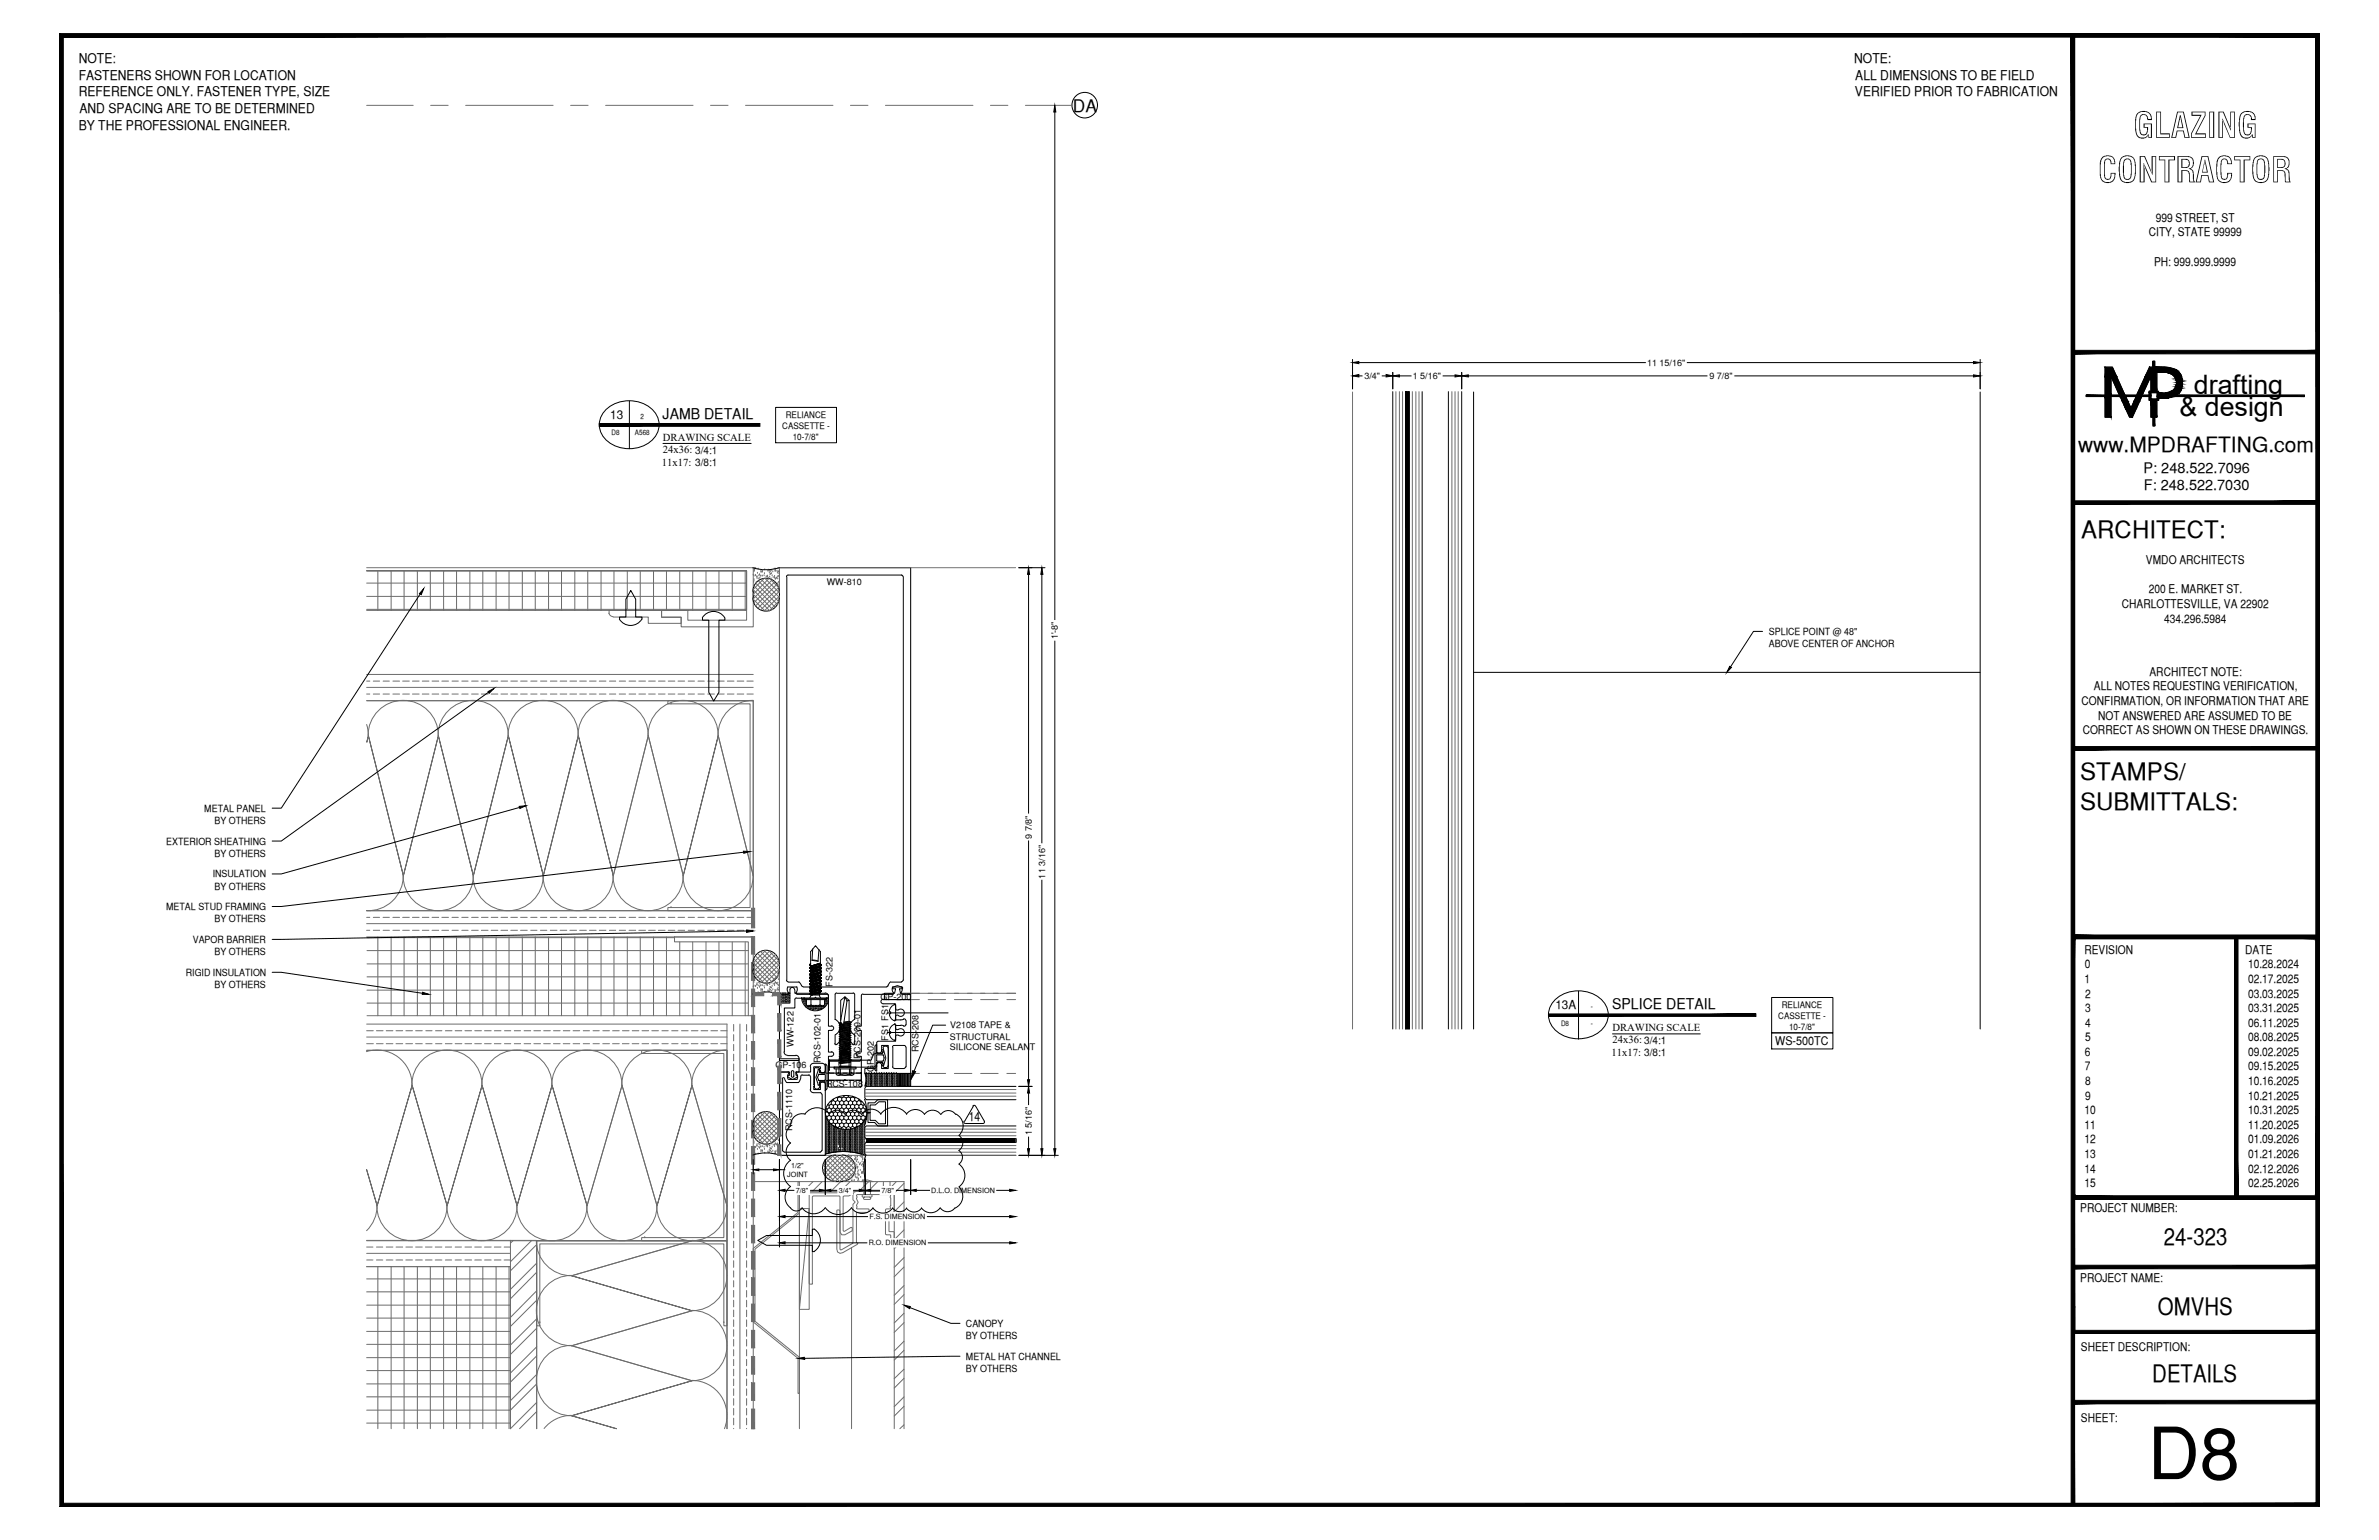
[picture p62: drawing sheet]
<svg xmlns="http://www.w3.org/2000/svg" width="432mm" height="279mm" viewBox="0 0 432 279" stroke-linecap="round" stroke-linejoin="round" font-family="sans-serif">
<defs><g id="words">
<text font-size="13.1" x="389.8" y="268.4">D8</text>
<g font-size="6.3">
<text x="387.2" y="25">GLAZING</text>
<text x="380.8" y="33.1">CONTRACTOR</text>
</g>
<g font-size="4.9">
<text x="398.2" y="71.5">drafting</text>
<text x="395.6" y="75.5">&amp; design</text>
</g>
<g font-size="4.4">
<text x="377.8" y="97.5">ARCHITECT:</text>
<text x="377.6" y="141.5">STAMPS/</text>
<text x="377.6" y="146.9">SUBMITTALS:</text>
<text x="392.7" y="225.8">24-323</text>
<text x="391.7" y="238.5">OMVHS</text>
<text x="390.7" y="250.7">DETAILS</text>
</g>
<text font-size="3.8" x="377.2" y="82">www.MPDRAFTING.com</text>
<text font-size="3.1" x="194.8" y="20.3">DA</text>
<g font-size="2.7">
<text x="120.3" y="75.9">JAMB DETAIL</text>
<text x="292.6" y="183">SPLICE DETAIL</text>
</g>
<g font-size="2.6">
<text x="389.1" y="85.8">P: 248.522.7096</text>
<text x="389.1" y="89">F: 248.522.7030</text>
</g>
<g font-size="2.4">
<text x="14.3" y="11.4">NOTE:</text>
<text x="336.5" y="11.4">NOTE:</text>
<text x="14.3" y="14.5">FASTENERS SHOWN FOR LOCATION</text>
<text x="14.3" y="17.5">REFERENCE ONLY. FASTENER TYPE, SIZE</text>
<text x="336.7" y="17.5">VERIFIED PRIOR TO FABRICATION</text>
<text x="336.7" y="14.5">ALL DIMENSIONS TO BE FIELD</text>
<text x="14.3" y="23.5">BY THE PROFESSIONAL ENGINEER.</text>
<text x="14.4" y="20.4">AND SPACING ARE TO BE DETERMINED</text>
</g>
<text font-size="2.3" x="175.8" y="203.3">14</text>
<g font-size="2.2">
<text x="391.3" y="40.2">999 STREET, ST</text>
<text x="390" y="42.9">CITY, STATE 99999</text>
<text x="391" y="48.2">PH: 999.999.9999</text>
<text x="110.7" y="76.1">13</text>
<text x="389.5" y="102.3">VMDO ARCHITECTS</text>
<text x="390" y="107.6">200 E. MARKET ST.</text>
<text x="385.1" y="110.3">CHARLOTTESVILLE, VA 22902</text>
<text x="392.8" y="113">434.296.5984</text>
<text x="380" y="125.2">ALL NOTES REQUESTING VERIFICATION,</text>
<text x="390.1" y="122.6">ARCHITECT NOTE:</text>
<text x="377.8" y="127.9">CONFIRMATION, OR INFORMATION THAT ARE</text>
<text x="380.8" y="130.6">NOT ANSWERED ARE ASSUMED TO BE</text>
<text x="378" y="133.2">CORRECT AS SHOWN ON THESE DRAWINGS.</text>
<text x="378.3" y="173">REVISION</text>
<text x="407.5" y="173">DATE</text>
<text x="378.3" y="178.3">1</text>
<text x="378.4" y="175.7">0</text>
<text x="408" y="175.7">10.28.2024</text>
<text x="408" y="178.3">02.17.2025</text>
<text x="282.3" y="183.1">13A</text>
<text x="378.5" y="181">2</text>
<text x="378.5" y="183.6">3</text>
<text x="408" y="181">03.03.2025</text>
<text x="408" y="183.6">03.31.2025</text>
<text x="322.2" y="189.6">WS-500TC</text>
<text x="378.4" y="191.6">6</text>
<text x="378.5" y="186.2">4</text>
<text x="378.5" y="188.9">5</text>
<text x="408" y="186.2">06.11.2025</text>
<text x="408" y="188.9">08.08.2025</text>
<text x="408" y="191.6">09.02.2025</text>
<text x="378.4" y="194.2">7</text>
<text x="378.5" y="196.8">8</text>
<text x="408" y="194.2">09.15.2025</text>
<text x="408" y="196.8">10.16.2025</text>
<text x="378.3" y="202.1">10</text>
<text x="378.5" y="199.5">9</text>
<text x="408" y="199.5">10.21.2025</text>
<text x="408" y="202.1">10.31.2025</text>
<text x="378.3" y="204.8">11</text>
<text x="378.3" y="207.5">12</text>
<text x="408" y="204.8">11.20.2025</text>
<text x="408" y="207.5">01.09.2026</text>
<text x="378.3" y="210.1">13</text>
<text x="378.3" y="212.7">14</text>
<text x="378.3" y="215.4">15</text>
<text x="408" y="210.1">01.21.2026</text>
<text x="408" y="212.7">02.12.2026</text>
<text x="408" y="215.4">02.25.2026</text>
<text x="377.6" y="219.9">PROJECT NUMBER:</text>
<text x="377.6" y="232.5">PROJECT NAME:</text>
<text x="377.7" y="245.2">SHEET DESCRIPTION:</text>
<text x="377.7" y="257.9">SHEET:</text>
</g>
<g font-size="1.9">
<text x="120.3" y="80.1">DRAWING SCALE</text>
<text x="120.3" y="82.2">24x36: 3/4:1</text>
<text x="120.1" y="84.5">11x17: 3/8:1</text>
<text x="292.5" y="191.5">11x17: 3/8:1</text>
<text x="292.7" y="187.1">DRAWING SCALE</text>
<text x="292.7" y="189.3">24x36: 3/4:1</text>
</g>
<g font-size="1.8">
<text x="321.1" y="115.2">SPLICE POINT @ 48&quot;</text>
<text x="321.1" y="117.4">ABOVE CENTER OF ANCHOR</text>
<text x="37.1" y="147.3">METAL PANEL</text>
<text x="38.9" y="149.5">BY OTHERS</text>
<text x="30.2" y="153.2">EXTERIOR SHEATHING</text>
<text x="38.9" y="155.4">BY OTHERS</text>
<text x="38.6" y="159.2">INSULATION</text>
<text x="38.9" y="161.4">BY OTHERS</text>
<text x="30.2" y="165.2">METAL STUD FRAMING</text>
<text x="38.9" y="167.3">BY OTHERS</text>
<text x="35" y="171.1">VAPOR BARRIER</text>
<text x="38.9" y="173.3">BY OTHERS</text>
<text x="33.7" y="177">RIGID INSULATION</text>
<text x="38.9" y="179.3">BY OTHERS</text>
<text x="175.3" y="240.8">CANOPY</text>
<text x="175.3" y="243">BY OTHERS</text>
<text x="175.3" y="246.7">METAL HAT CHANNEL</text>
<text x="175.3" y="248.9">BY OTHERS</text>
</g>
<g font-size="1.6">
<text x="247.6" y="68.8">3/4&quot;</text>
<text x="256.4" y="68.8">1 5/16&quot;</text>
<text x="299" y="66.4">11 15/16&quot;</text>
<text x="310.3" y="68.8">9 7/8&quot;</text>
<text x="142" y="77.8">CASSETTE -</text>
<text x="142.6" y="75.8">RELIANCE</text>
<text x="143.9" y="79.8">10-7/8&quot;</text>
<text x="150.1" y="106.1">WW-810</text>
<text x="192" y="116" transform="rotate(-90 192 116)">1'-8&quot;</text>
<text x="187.3" y="152.1" transform="rotate(-90 187.3 152.1)">9 7/8&quot;</text>
<text x="189.7" y="159.4" transform="rotate(-90 189.7 159.4)">11 3/16&quot;</text>
<text x="151.1" y="179" transform="rotate(-90 151.1 179)">FS-322</text>
<text x="159.8" y="181.4">GP-200</text>
<text x="322.8" y="184.8">CASSETTE -</text>
<text x="323.4" y="182.9">RELIANCE</text>
<text x="144" y="189.9" transform="rotate(-90 144 189.9)">WW-122</text>
<text x="154" y="191.6" transform="rotate(-90 154 191.6)">FS-325</text>
<text x="161.2" y="188.8" transform="rotate(-90 161.2 188.8)">FS1 FS1</text>
<text x="166.7" y="190.9" transform="rotate(-90 166.7 190.9)">RCS-208</text>
<text x="172.4" y="188.6">STRUCTURAL</text>
<text x="172.4" y="190.6">SILICONE SEALANT</text>
<text x="172.5" y="186.6">V2108 TAPE &amp;</text>
<text x="324.7" y="186.9">10-7/8&quot;</text>
<text x="140.8" y="193.7">GP-106</text>
<text x="148.9" y="192.9" transform="rotate(-90 148.9 192.9)">RCS-102-01</text>
<text x="149.9" y="197.2">RCS-108</text>
<text x="156.2" y="192.2" transform="rotate(-90 156.2 192.2)">RCS-209-01</text>
<text x="158.6" y="194.6" transform="rotate(-90 158.6 194.6)">GP-202</text>
<text x="143.8" y="205.2" transform="rotate(-90 143.8 205.2)">RCS-1110</text>
<text x="187.3" y="206" transform="rotate(-90 187.3 206)">1 5/16&quot;</text>
</g>
<g font-size="1.3">
<text x="116.3" y="76.1">2</text>
<text x="111" y="78.9">D8</text>
<text x="115.3" y="78.9">A568</text>
<text x="288.7" y="183.1">-</text>
<text x="283.3" y="186.1">D8</text>
<text x="288.7" y="186.1">-</text>
<text x="142.9" y="213.5">JOINT</text>
<text x="143.6" y="211.9">1/2&quot;</text>
<text x="144.5" y="216.4">7/8&quot;</text>
<text x="152.3" y="216.4">3/4&quot;</text>
<text x="157.8" y="221.2">F.S. DIMENSION</text>
<text x="160" y="216.4">7/8&quot;</text>
<text x="169" y="216.4">D.L.O. DIMENSION</text>
<text x="157.7" y="225.9">R.O. DIMENSION</text>
</g>
</g></defs>
<!-- layer: Extrusion -->
<g fill="none" stroke="#000" stroke-width=".18">
<path d="M267.5 71.1v115.6M359.4 71.1v115.6M142.8 104.6v73.3M143 104.3l-.3 .3M143.1 104.3h20.5l.3 .3M164 104.6v73.3M267.5 122h91.9M142.7 177.8l.3 .3M143 179a.92 .92 0 0 0 .1 1.1M143.1 178.2h1.9M143.1 179.1h1.6M144.6 179a.92 .92 0 0 1-.1 1.1"/>
<path d="M145 178.1l.5 .7 .3 .2M145.8 179.1h15.2M161.2 178.8l-.3 .2M161.6 178.1l-.4 .7M161.7 178.2h1.9M162 179a.92 .92 0 0 0 .2 1.1M162.1 179.1h1.6M163.6 179a.92 .92 0 0 1-.1 1.1M163.9 177.8l-.3 .3M143.1 180.4h-1.6v-77.4h23.8v77.4h-1.6M143.2 180.1v.1l-.2 .1M144.5 180.1v.1l.1 .1"/>
<path d="M144.7 180.4h5.4M147.8 197.3l.3 .2M148.1 193.7l-.3 .3v3.3M148.1 197.6h.4M148.1 193.7h.4M148.4 193.7l.3 .3M148.7 197.3l-.3 .2M148.7 194.3l.3 .3M148.8 194v.4M148.8 196.5v.8M149 194.7h7.3v1.3h-2.8l-.1-.2-.2 .2h-2.8l-.6 .2h-.9l-.2 .2M150.1 180.3l.3 .4v5.5h.5"/>
<path d="M150.4 192.2l.3 .3M150.7 192.5h1.4l.5-.4v-1l.8-.8 .8 .8v1l.4 .4h1.5M150.9 190.8a.41 .41 0 0 1 .4 .4 .41 .41 0 0 1-.4 .4h-.5v.6M150.9 186.1a.41 .41 0 0 1 .4 .4 .41 .41 0 0 1-.4 .4h-.5v4h.5M151.5 189.3a.22 .22 0 0 0 .1 .2 .22 .22 0 0 0 .3 0l.9-.9h1.2l.8 .9M151.6 180.5v4.4a1.56 1.56 0 0 1 .9 1.4 1.56 1.56 0 0 1-.9 1.4M151.6 187.8v1.6M151.9 180.1l-.3 .3M151.9 180.2h3M154.8 180.1l.3 .3M155.1 180.5v4.4a1.56 1.56 0 0 0-.9 1.4 1.56 1.56 0 0 0 .9 1.4M155.1 187.8v1.6"/>
<path d="M155.1 189.3a.22 .22 0 0 1-.1 .2 .22 .22 0 0 1-.2 0M155.8 186.1a.41 .41 0 0 0-.4 .4 .41 .41 0 0 0 .4 .4M155.8 190.8a.41 .41 0 0 0-.4 .4 .41 .41 0 0 0 .4 .4M155.8 186.9h.5v4h-.5M155.8 191.6h.5v.6M156.3 192.2l-.2 .3M156.6 180.3l-.3 .3v5.6h-.5M156.7 180.4h5.4M158.4 191.6l-.3 .7h-7.5v1.3h2.6l.2-.1 .1 .1h5M159 191.1l-.6 .4M159 191.2h1M159 193.2l-.5 .4"/>
<path d="M159.1 190.6a.48 .48 0 0 0 .4 .5 .48 .48 0 0 0 .5-.5M159.1 193.3a.48 .48 0 0 1 .4-.5 .48 .48 0 0 1 .5 .5M159.1 193.5l-.3 .3M159.1 193.3v.2M159.4 188.9l-.3 .3v1.4M160 192.7l.3 .2M160 192.7h-.7l-.2 .5M160 190.6v-.9h1.2v4.2h-1.2v-.6M160.3 193.4l.3 .3M160.3 190.8l-.3 .3M160.3 181.3a.41 .41 0 0 0-.4 .4 .41 .41 0 0 0 .4 .4M160.3 181.4h5v13.4h-8.3v-.9h1.8"/>
<path d="M160.3 190.1v.8M160.3 193v.4M160.3 182.1h2.1M160.6 189.8l-.3 .3M160.6 193.7h.3M160.6 189.8h.3M160.9 189.8l.3 .3M161.2 193.4l-.3 .3M161.2 190.1v3.3M162 193.5l.3 .3M162.1 190v3.5M162.2 180.1v.1l-.1 .1"/>
<path d="M162.3 189.7l-.3 .3M162.3 189.7h1.8l.3 .3M162.3 193.9h1.8M162.4 182.1l.2 .2M162.5 184.9l.2 .1 1.3-.1M162.6 186.2v.3a.29 .29 0 0 0 .1 .3 .29 .29 0 0 0 .3-.1 .68 .68 0 0 1 1 .1 .68 .68 0 0 1 0 .9 .68 .68 0 0 1-1 .1M162.6 188.1v.8h-3.2M162.6 182.3v.7M162.6 183a.29 .29 0 0 0 .1 .2 .29 .29 0 0 0 .3 0M162.7 186l-.2 .2M162.7 186.1h.8M163 187.8a.29 .29 0 0 0-.3 0 .29 .29 0 0 0-.1 .3"/>
<path d="M163 183.2a.69 .69 0 0 1 1 .2 .69 .69 0 0 1-.1 .9 .69 .69 0 0 1-1-.1l-.3 .1v.6M163.5 186l.5 .1M163.6 180.1l-.1 .1 .2 .1M164 184.9h.3l.1 .2M164.4 193.5l-.3 .3M164.4 185.9l-.1 .2-.3 .1M164.5 185.2v.7M164.5 190v3.5"/>
</g>
<!-- layer: A-ELEV-WIN-PAT1-SPANDREL-253 -->
<g fill="#000" stroke="#000" stroke-width=".18">
<path d="M157.3 207.2h27.1z"/>
<path d="M255.1 71.1l.7 115.6v-115.6zM255.1 71.1l.7 115.6h-.7z"/>
<path d="M157.2 206.6l27.2 .1zM157.2 206.6l27.2 .1z"/>
<path d="M157.3 206.7l27.1 .1zM157.3 206.7l27.1 .1z"/>
<path d="M157.4 206.8h27zM157.4 206.8h27z"/>
<path d="M157.4 206.8l27 .1zM157.4 206.8l27 .1z"/>
<path d="M157.4 206.9h27zM157.4 206.9h27z"/>
<path d="M157.4 206.9l27 .1zM157.4 206.9l27 .1z"/>
<path d="M157.4 207l27 .1zM157.4 207l27 .1z"/>
<path d="M157.4 207.1h27zM157.4 207.1h27z"/>
<path d="M157.4 207.1l27 .1zM157.4 207.1l27 .1zM157.2 207.2h27.2z"/>
</g>
<!-- layer: GLASS -->
<path d="M252.8 71.1v115.6M255.1 71.1v115.6M255.8 71.1v115.6M258.1 71.1v115.6M262.9 71.1v115.6M265.3 71.1v115.6M184.4 197.1h-27.2l-.2 .3v1.8l.2 .3h27.2M157.2 206.6a.35 .35 0 0 1 0 .6M184.4 207.2h-27.2l-.2 .3v1.8l.2 .3h27.2M184.4 204.3h-27.2l-.2 .2v1.8l.2 .3h27.2" fill="none" stroke="#000" stroke-width=".18"/>
<g fill="none" stroke="#6c6c6c" stroke-width=".18">
<path d="M253.4 71.1v115.6M254 71.1v115.6M254.6 71.1v115.6M256.3 71.1v115.6M257 71.1v115.6M257.6 71.1v115.6M263.5 71.1v115.6M264.1 71.1v115.6M264.7 71.1v115.6M157 197.7h27.4M157 198.3h27.4M157 198.9h27.4"/>
<path d="M157 207.8h27.4M157 208.4h27.4M157 209h27.4M157 204.9h27.4M157 205.4h27.4M157 206.1h27.4"/>
</g>
<!-- layer: DIM -->
<g fill="none" stroke="#000" stroke-width=".18">
<path d="M191.5 20.3v92.3M245.5 65.2v5.3M246.6 68.2h.8M246.6 65.8h52.2M250.7 68.2h.9M252.8 67.6v2.9M254 68.2h2.3M261.7 68.2h2.4M265.3 67.6v2.9M266.5 68.2h43.5M306.1 65.8h52.1M314.7 68.2h43.5"/>
<path d="M359.4 65.2v5.3M184.9 103h4.8M186.7 104.2v43.5M189.1 104.2v48.9M191.5 116.1v92.3M186.7 152.4v43.5M189.1 159.5v48.9M184.9 197.1h2.4M186.7 198.3v2.3M136.7 210.4v2.6M137.7 212.2h2.7M141.5 210.4v15.9"/>
<path d="M141.5 212.2h1M142.5 216h1.6M147.1 216h1.6M149.8 210.4v6.3M150.8 216h1.2M154.9 216h1.1M157 210.4v6.3M158.1 216h1.6M162.6 216h1.6M165.3 210.4v6.3M166.3 216h2.5M180.8 216h2.5"/>
<path d="M184.9 209.6h7.2M186.7 206.1v2.3M142.5 220.7h15M142.5 225.5h14.9M168.3 220.7h15M168.4 225.5h14.9"/>
</g>
<g fill="#000" stroke="#000" stroke-width=".18">
<path d="M191.5 19.1l.1 1.2h-.3zM245.5 65.8l1.1-.2v.4zM245.5 68.2l1.1-.3v.5zM251.6 67.9l1.2 .3-1.2 .2zM252.8 68.2l1.2-.2v.4zM264.1 68l1.2 .2-1.2 .2zM265.3 68.2l1.2-.2v.4zM358.2 68l1.2 .2-1.2 .2zM358.2 65.6l1.2 .2-1.2 .2zM186.7 103l.2 1.2h-.4zM189.1 103l.2 1.2h-.4zM186.5 195.9h.4l-.2 1.2z"/>
<path d="M186.7 197.1l.2 1.2h-.4zM136.7 212.2l1-.1v.3zM140.4 212.1l1.1 .1-1.1 .2zM141.5 216l1-.2v.4zM148.7 215.8l1.1 .2-1.1 .2zM149.8 216l1-.2v.4zM156 215.8l1 .2-1 .2zM157 216l1.1-.2v.4zM164.2 215.8l1.1 .2-1.1 .2zM165.3 216l1-.2v.4zM183.3 215.8l1 .2-1 .2zM186.5 208.4h.4l-.2 1.2z"/>
<path d="M188.9 208.4h.4l-.2 1.2zM191.3 208.4h.3l-.1 1.2zM141.5 220.7l1-.2v.4zM141.5 225.5l1-.2v.4zM183.3 220.5l1 .2-1 .2zM183.3 225.3l1 .2-1 .2z"/>
</g>
<g fill="#fff" stroke="#fff" stroke-width=".18">
<path d="M310 67.2v1.9l4.7-1.9zM310 69.1l4.7-1.9v1.9z"/>
<path d="M256.3 67.2v1.9l5.4-1.9zM256.3 69.1l5.4-1.9v1.9z"/>
<path d="M298.8 64.9v1.8l7.3-1.8zM298.8 66.7l7.3-1.8v1.8z"/>
<path d="M247.4 67.2v1.9l3.3-1.9zM247.4 69.1l3.3-1.9v1.9z"/>
<path d="M185.8 147.7v4.7h1.8zM185.8 147.7h1.8v4.7z"/>
<path d="M185.8 200.6v5.5h1.8zM185.8 200.6h1.8v5.5z"/>
<path d="M188.2 153.1v6.4h1.8zM188.2 153.1h1.8v6.4z"/>
<path d="M159.8 215.3v1.4l2.7-1.4zM159.8 216.7l2.7-1.4v1.4z"/>
<path d="M168.9 215.2v1.5l11.8-1.5zM168.9 216.7l11.8-1.5v1.5z"/>
<path d="M157.7 220v1.5l10.4-1.5zM157.7 221.5l10.4-1.5v1.5z"/>
<path d="M157.5 224.7v1.6l10.8-1.6zM157.5 226.3l10.8-1.6v1.6z"/>
<path d="M152.1 215.3v1.4l2.6-1.4zM152.1 216.7l2.6-1.4v1.4z"/>
<path d="M144.3 215.3v1.4l2.6-1.4zM144.3 216.7l2.6-1.4v1.4z"/>
<path d="M142.7 210.7v3l4.2-3zM142.7 213.7l4.2-3v3z"/>
<path d="M190.6 112.6v3.5h1.8zM190.6 112.6h1.8v3.5z"/>
</g>
<!-- layer: LIGHT_1 -->
<g fill="none" stroke="#6c6c6c" stroke-width=".18">
<path d="M245.5 71.1v115.6M136.7 107l3.6 3.6M136.7 108.7l2.2 2.2M136.9 106.4l3.9 3.8M137.2 105.9l4 3.8M137.7 105.4l3.7 3.8M138.2 105.2l3.3 3.2M138.7 105l-2 1.9M138.9 105l2.6 2.6M139.5 105l-2.8 2.8 3 3M139.8 105.1l1.6 1.5M140.1 105.2l-3.4 3.4"/>
<path d="M140.7 105.5l-3.9 3.8M141 106l-3.8 3.9M141.4 106.6l-3.9 3.8M141.4 109l-1.8 1.9M141.5 107.3l-3.5 3.4M141.5 108.1l-2.8 2.8M184.3 103h-42.8v106.6h42.8M136.7 176.4l2 2M136.8 174l3.9 3.8M137.2 173.5l3.8 3.9M137.5 173l3.9 3.8-1.6 1.5M138 172.7l3.5 3.4"/>
<path d="M138.7 172.5l2.8 2.8M138.9 172.5l-2.2 2.2 3.4 3.5M139.6 172.5l1.8 1.9M139.7 172.5l-3 3 2.8 2.9M140.3 172.8l-3.6 3.5M140.8 173.2l-3.9 3.8M141.2 173.6l-4 3.9M141.4 174.2l-3.7 3.7M141.5 174.9l-3.3 3.3M141.5 175.8l-2.6 2.6M165.3 180.2h19M165.3 194.8h1.6"/>
<path d="M165.3 181.4h1.6M168.5 194.8h3.1M168.5 181.4h3.1M173.2 194.8h3.2M173.2 181.4h3.2M178 194.8h3.2M178 181.4h3.2M182.8 194.8h1.5M182.8 181.4h1.5M136.7 204.8l2.8 2.8M136.7 205.7l2 1.9M136.7 204l3.4 3.4"/>
<path d="M136.8 203.3l3.9 3.8M137.2 202.7l3.8 3.9M137.5 202.2l3.9 3.9M138 201.9l3.5 3.4M138.7 201.7l2.8 2.8M138.9 201.7l-2.2 2.2M139.6 201.7l1.8 1.9M139.7 201.7l-3 3M140.3 202l-3.6 3.5M140.8 202.4l-3.9 3.8M141.2 202.9l-4 3.9M141.4 203.5l-3.7 3.6"/>
<path d="M141.4 206l-1.6 1.5M141.5 204.2l-3.3 3.3M141.5 205l-2.6 2.6M149.4 212.2l2.1 2.2M149.4 211.4l3 3 2.9-2.9M149.7 210.8l3.5 3.6M150 210.3l3.9 3.9M150.5 209.9l3.9 4M151.1 209.7l3.7 3.7M151.2 209.7l-1.8 1.8M151.8 209.6l3.3 3.3M152.1 209.6l-2.7 2.8"/>
<path d="M152.7 209.6l2.6 2.6M153 209.6l-3.5 3.4M153.6 209.7l1.5 1.6M153.7 209.7l-3.8 3.9M154.2 210l-3.9 3.9M154.7 210.4l-3.8 3.8M155 210.9l-3.4 3.5M155.3 212.4l-2 1.9"/>
</g>
<!-- layer: NOTES -->
<g fill="#fff" stroke="#fff" stroke-width=".18">
<path d="M320.4 113.2v4.9l24.1-4.9zM320.4 118.1l24.1-4.9v4.9z"/>
<path d="M174.8 238.8v4.8l10.4-4.8zM174.8 243.6l10.4-4.8v4.8z"/>
<path d="M174.8 244.7v4.9l18.4-4.9zM174.8 249.6l18.4-4.9v4.9z"/>
<path d="M38.2 157.2v4.9l10.7-4.9zM38.2 162.1l10.7-4.9v4.9z"/>
<path d="M29.7 163.1v4.9l19.2-4.9zM29.7 168l19.2-4.9v4.9z"/>
<path d="M29.7 151.3v4.8l19.2-4.8zM29.7 156.1l19.2-4.8v4.8z"/>
<path d="M36.6 145.3v4.9l12.3-4.9zM36.6 150.2l12.3-4.9v4.9z"/>
<path d="M34.4 169.1v4.9l14.5-4.9zM34.4 174l14.5-4.9v4.9z"/>
<path d="M33.2 175.1v4.9l15.7-4.9zM33.2 180l15.7-4.9v4.9z"/>
</g>
<path d="M76.9 106.8l-.4 1.1-.4-.2zM88.6 125.5l1.1-.6-.9 .9zM313.9 120.9l.4 .2-.9 .9zM94.2 146.3l1.2-.1-1 .5zM134.9 154.4l1.2 .1-1.1 .3zM135.5 168.7l1.2 .2-1.2 .3zM76.7 180l1.2 .4h-1.3zM165.7 194.2l.5 .2-.9 1.5zM164.1 236.8l1.1 .2-.1 .4zM144.8 246.4l1.2-.1v.3z" fill="#000" stroke="#000" stroke-width=".18"/>
<g fill="none" stroke="#000" stroke-width=".18">
<path d="M140.8 73.9h11v6.4h-11zM76.3 107.8l-25.2 38.8h-1.7M319.9 114.6h-1.6l-4.2 6.4M88.6 125.6l-37.5 27h-1.7M94.3 146.5l-43.2 12.1h-1.7M134.9 154.6l-83.8 9.9h-1.7M49.4 176.4h1.7l25.6 3.8M135.5 168.9l-86.1 1.5M171.6 186h-2.3l-3.4 8.3M321.6 181h11.1v6.4h-11.1zM321.6 187.4h11.1v2.9h-11.1zM165.2 237.2l7.4 2.9h1.6"/>
<path d="M174.2 246.1l-28.2 .3"/>
</g>
<!-- layer: SYMBOLS -->
<g fill="#000" stroke="#000" stroke-width=".18">
<path d="M108.8 76.8v.5l29.1-.5zM108.8 77.3l29.1-.5v.5z"/>
<path d="M281.1 184v.4l37.6-.4zM281.1 184.4l37.6-.4v.4z"/>
</g>
<path d="M110.1 74.3a6.3 6.3 0 0 1 8.8 .6 3.9 3.9 0 0 1-2 5.9 6 6 0 0 1-7.8-2.2 3.7 3.7 0 0 1 1-4.3zM114.2 72.8v8.6M286.5 179.8v8.7M282.3 181.3a6.3 6.3 0 0 1 8.9 .6 3.9 3.9 0 0 1-2 6 6 6 0 0 1-7.8-2.3 3.7 3.7 0 0 1 .9-4.3z" fill="none" stroke="#000" stroke-width=".18"/>
<!-- layer: MEDIUM_2 -->
<path d="M120.3 80.5h16M292.7 187.6h15.9" fill="none" stroke="#000" stroke-width=".18"/>
<!-- layer: SURROUNDING CONDITIONS -->
<g fill="none" stroke="#6c6c6c" stroke-width=".18">
<path d="M66.5 103h70.2v10.7h-13.1v-1.7h-3.5v-1.3h4.7v1.8h10.7v-8.9h-69h69v7.1h-69M66.5 110.6h69M66.5 108.2h69M66.5 105.8h69M68.6 103.6v7.1M71 103.6v7.1M73.3 103.6v7.1M75.8 103.6v7.1M78.1 103.6v7.1M80.5 103.6v7.1M82.9 103.6v7.1M85.3 103.6v7.1"/>
<path d="M87.6 103.6v7.1M90 103.6v7.1M92.4 103.6v7.1M94.8 103.6v7.1M97.2 103.6v7.1M99.6 103.6v7.1M101.9 103.6v7.1M104.3 103.6v7.1M106.7 103.6v7.1M109.1 103.6v7.1M110.5 111.2a.86 .86 0 0 0 .8 .7M110.6 111.3v-.6h9.5v1.3h3.5v1.1h-5.9v-1.1h-6.4"/>
<path d="M111.4 103.6v7.1M113.9 103.6v7.1M116.2 103.6v7.1M118.6 103.6v7.1M121 103.6v7.1M123.4 103.6v7.1M125.7 103.6v7.1M128.1 103.6v7.1M130.5 103.6v7.1M132.9 103.6v7.1M135.3 103.6v7.1M66.5 131.5l.4 1.9"/>
<path d="M66.5 124.7h70.2M66.5 123.6h.6M66.5 125.9h.6M66.5 122.4h70.2M66.8 133.4a6.4 6.4 0 0 1 6.4-6.3 6.4 6.4 0 0 1 6.4 6.3M66.9 133.5l-.4 1.2 .4-1.2M67.8 123.6h1.1M67.8 125.9h1.1M69.5 123.6h1.2M69.5 125.9h1.2M71.3 123.6h1.2M71.3 125.9h1.2"/>
<path d="M73.1 123.6h1.2M73.1 125.9h1.2M74.9 123.6h1.2M74.9 125.9h1.2M76.6 123.6h1.3M76.6 125.9h1.3M78.4 123.6h1.2M78.4 125.9h1.2M79.5 133.4a6.4 6.4 0 0 1 6.4-6.3 6.4 6.4 0 0 1 6.4 6.3M79.6 133.5l-6.4 25.4 6.4-25.4M80.2 123.6h1.2M80.2 125.9h1.2"/>
<path d="M82 123.6h1.2M82 125.9h1.2M83.8 123.6h1.2M83.8 125.9h1.2M85.6 123.6h1.2M85.6 125.9h1.2M87.4 123.6h1.2M87.4 125.9h1.2M89.2 123.6h1.2M89.2 125.9h1.2M90.9 123.6h1.2M90.9 125.9h1.2"/>
<path d="M92.2 133.4a6.4 6.4 0 0 1 6.4-6.3 6.4 6.4 0 0 1 6.4 6.3M92.3 133.5l-6.4 25.4 6.4-25.4M92.7 123.6h1.2M92.7 125.9h1.2M94.5 123.6h1.2M94.5 125.9h1.2M96.3 123.6h1.2M96.3 125.9h1.2M98.1 123.6h1.2M98.1 125.9h1.2M99.9 123.6h1.2M99.9 125.9h1.2"/>
<path d="M101.7 123.6h1.2M101.7 125.9h1.2M103.4 123.6h1.2M103.4 125.9h1.2M104.9 133.4a6.4 6.4 0 0 1 6.4-6.3 6.4 6.4 0 0 1 6.4 6.3M105 133.5l-6.4 25.4 6.4-25.4M105.2 123.6h1.2M105.2 125.9h1.2M107 123.6h1.2M107 125.9h1.2M108.8 123.6h1.2M108.8 125.9h1.2"/>
<path d="M110.6 123.6h1.2M110.6 125.9h1.2M112.4 123.6h1.1M112.4 125.9h1.1M114.2 123.6h1.2M114.2 125.9h1.2M116 123.6h1.2M116 125.9h1.2M117.6 133.4a6.4 6.4 0 0 1 6.4-6.3 6.4 6.4 0 0 1 6.4 6.3M117.7 123.6h1.2M117.7 125.9h1.2M119.5 123.6h1.2"/>
<path d="M119.5 125.9h1.2M121.3 123.6h1.2M121.3 125.9h1.2M121.8 127.7h-.6v-.6h15.5v38.1h-15.5v-.5h.6M121.8 127.7h14.3v37h-14.3M121.8 127.7h.1M123.1 123.6h1.2M123.1 125.9h1.2M124.9 123.6h1.1M124.9 125.9h1.1M126.7 123.6h1.1M126.7 125.9h1.1"/>
<path d="M128.5 123.6h1.2M128.5 125.9h1.2M130.2 123.6h1.2M130.2 125.9h1.2M130.4 133.5l6.3 25.3a6.4 6.4 0 0 1-6.4 6.4 6.4 6.4 0 0 1-6.3-6.4M130.4 133.5l-6.4 25.4 6.4-25.4M132 123.6h1.2M132 125.9h1.2M133.8 123.6h1.2M133.8 125.9h1.2M135.6 123.6h1.1M135.6 125.9h1.1"/>
<path d="M136.7 127.1a6.4 6.4 0 0 0-6.4 6.3M136.7 127.1h-70.2h70.2v38.1h-70.2h70.2M73.2 158.8a6.4 6.4 0 0 0 6.3 6.4 6.4 6.4 0 0 0 6.4-6.4M73.2 158.8a6.4 6.4 0 0 1-6.7 6.4M73.2 158.9l-6.3-25.4 6.3 25.4M85.9 158.8a6.4 6.4 0 0 0 6.3 6.4 6.4 6.4 0 0 0 6.4-6.4M85.9 158.9l-6.3-25.4 6.3 25.4M98.6 158.8a6.4 6.4 0 0 0 6.3 6.4 6.4 6.4 0 0 0 6.4-6.4M98.6 158.9l-6.3-25.4 6.3 25.4M111.3 158.8a6.4 6.4 0 0 0 6.3 6.4 6.4 6.4 0 0 0 6.4-6.4l-6.3-25.3-6.4 25.4M111.3 158.9l-6.3-25.4 6.3 25.4M66.5 167.6h70.2"/>
<path d="M66.5 166.4h.6M66.5 168.8h.6M66.5 170h70.2M66.6 179.6h69.2M66.6 177.2h69.2M66.6 174.9h69.2M66.6 172.5h69.2M66.6 170.1h55.8M67.8 166.4h1.1M67.8 168.8h1.1M68.6 170v14.3M69.5 166.4h1.2"/>
<path d="M69.5 168.8h1.2M71 170v14.3M71.3 166.4h1.2M71.3 168.8h1.2M73.1 166.4h1.2M73.1 168.8h1.2M73.3 170v14.3M74.9 166.4h1.2M74.9 168.8h1.2M75.8 170v14.3M76.6 166.4h1.3M76.6 168.8h1.3"/>
<path d="M78.1 170v14.3M78.4 166.4h1.2M78.4 168.8h1.2M80.2 166.4h1.2M80.2 168.8h1.2M80.5 170v14.3M82 166.4h1.2M82 168.8h1.2M82.9 170v14.3M83.8 166.4h1.2M83.8 168.8h1.2M85.3 170v14.3"/>
<path d="M85.6 166.4h1.2M85.6 168.8h1.2M87.4 166.4h1.2M87.4 168.8h1.2M87.6 170v14.3M89.2 166.4h1.2M89.2 168.8h1.2M90 170v14.3M90.9 166.4h1.2M90.9 168.8h1.2M92.4 170v14.3M92.7 166.4h1.2"/>
<path d="M92.7 168.8h1.2M94.5 166.4h1.2M94.5 168.8h1.2M94.8 170v14.3M96.3 166.4h1.2M96.3 168.8h1.2M97.2 170v14.3M98.1 166.4h1.2M98.1 168.8h1.2M99.6 170v14.3M99.9 166.4h1.2M99.9 168.8h1.2"/>
<path d="M101.7 166.4h1.2M101.7 168.8h1.2M101.9 170v14.3M103.4 166.4h1.2M103.4 168.8h1.2M104.3 170v14.3M105.2 166.4h1.2M105.2 168.8h1.2M106.7 170v14.3M107 166.4h1.2M107 168.8h1.2M108.8 166.4h1.2"/>
<path d="M108.8 168.8h1.2M109.1 170v14.3M110.6 166.4h1.2M110.6 168.8h1.2M111.4 170v14.3M112.4 166.4h1.1M112.4 168.8h1.1M113.9 170v14.3M114.2 166.4h1.2M114.2 168.8h1.2M116 166.4h1.2M116 168.8h1.2"/>
<path d="M116.2 170v14.3M117.7 166.4h1.2M117.7 168.8h1.2M118.6 170v14.3M119.5 166.4h1.2M119.5 168.8h1.2M121 170v14.3M121.3 166.4h1.2M121.3 168.8h1.2M121.8 164.7h.1M122.4 170h14.3v14.3h-.9v-13.4h-13.4zM123.1 166.4h1.2"/>
<path d="M123.1 168.8h1.2M123.4 170.9v13.4M124.9 166.4h1.1M124.9 168.8h1.1M125.7 170.9v13.4M126.7 166.4h1.1M126.7 168.8h1.1M128.1 170.9v13.4M128.5 166.4h1.2M128.5 168.8h1.2M130.2 166.4h1.2M130.2 168.8h1.2"/>
<path d="M130.5 170.9v13.4M132 166.4h1.2M132 168.8h1.2M132.9 170.9v13.4M133.8 166.4h1.2M133.8 168.8h1.2M135.3 170.9v13.4M135.6 166.4h1.1M135.6 168.8h1.1M66.5 190.8a6.4 6.4 0 0 1 8.3 6.1M66.5 185.8h65.5v73.4v-34.1h-34.6v34.1v-34.2h-4.8v34.2M66.5 188.2h65.5"/>
<path d="M66.5 187h1.3M66.5 189.4h1.3M66.6 182h69.2M66.6 184.3h69.2M68.3 187h1.2M68.3 189.4h1.2M70.1 187h1.2M70.1 189.4h1.2M71.9 187h1.2M71.9 189.4h1.2M73.7 187h1.2M73.7 189.4h1.2"/>
<path d="M74.7 196.9a6.4 6.4 0 0 1 6.4-6.4 6.4 6.4 0 0 1 6.4 6.4M74.8 196.9l-6.3 21.9 6.3-21.9M75.4 187h1.2M75.4 189.4h1.2M77.3 187h1.1M77.3 189.4h1.1M79.1 187h1.1M79.1 189.4h1.1M80.8 187h1.2M80.8 189.4h1.2M82.6 187h1.2M82.6 189.4h1.2"/>
<path d="M84.4 187h1.2M84.4 189.4h1.2M86.2 187h1.2M86.2 189.4h1.2M87.4 196.9a6.4 6.4 0 0 1 6.4-6.4 6.4 6.4 0 0 1 6.4 6.4M87.5 196.9l-6.3 21.9 6.3-21.9M87.9 187h1.3M87.9 189.4h1.3M89.7 187h1.2M89.7 189.4h1.2M91.6 187h1.1M91.6 189.4h1.1"/>
<path d="M93.3 187h1.2M93.3 189.4h1.2M95.1 187h1.2M95.1 189.4h1.2M96.9 187h1.2M96.9 189.4h1.2M98.7 187h1.2M98.7 189.4h1.2M100.1 196.9a6.4 6.4 0 0 1 6.4-6.4 6.4 6.4 0 0 1 6.4 6.4M100.2 196.9l-6.3 21.9 6.3-21.9M100.5 187h1.2M100.5 189.4h1.2"/>
<path d="M102.2 187h1.2M102.2 189.4h1.2M104 187h1.2M104 189.4h1.2M105.9 187h1.1M105.9 189.4h1.1M107.6 187h1.2M107.6 189.4h1.2M109.4 187h1.2M109.4 189.4h1.2M111.2 187h1.2M111.2 189.4h1.2"/>
<path d="M112.8 196.9a6.4 6.4 0 0 1 6.4-6.4 6.4 6.4 0 0 1 6.4 6.4M113 187h1.2M113 189.4h1.2M114.7 187h1.3M114.7 189.4h1.3M116.5 187h1.2M116.5 189.4h1.2M117 191.1h-.5v-.5h15.5v34.5h-15.5v-.6h.5M117 191.1h14.4v33.4h-14.4M117 191.1h.1M118.3 187h1.2M118.3 189.4h1.2"/>
<path d="M120.1 187h1.2M120.1 189.4h1.2M121.9 187h1.2M121.9 189.4h1.2M123.7 187h1.2M123.7 189.4h1.2M125.5 187h1.2M125.5 189.4h1.2M125.6 196.9l-6.3 21.9 6.3-21.9M125.6 196.9l6.4 21.9M127.3 187h1.2M127.3 189.4h1.2"/>
<path d="M129 187h1.2M129 189.4h1.2M130.8 187h1.2M130.8 189.4h1.2M131.9 190.5a6.4 6.4 0 0 0-6.4 6.4M132 190.6h-65.5h65.5v34.5h-65.5M133.2 185.9v1.2M133.2 187.7v1.1M133.2 189.5v1.1M133.2 191.3v1.2M133.2 193v1.2M133.2 194.8v1.2"/>
<path d="M133.2 196.6v1.2M133.2 198.4v1.2M134.3 185.8v73.4M135.5 185.9v1.2M135.5 187.7v1.1M135.5 189.5v1.1M135.5 191.3v1.2M135.5 193v1.2M135.5 194.8v1.2M135.5 196.6v1.2M135.5 198.4v1.2M136.7 185.8v73.4"/>
<path d="M68.4 218.7a6.4 6.4 0 0 0 6.4 6.4 6.4 6.4 0 0 0 6.4-6.4M68.5 218.7a6.4 6.4 0 0 1-2 4.6M68.5 218.8l-2-6.6 2 6.6M81.1 218.7a6.4 6.4 0 0 0 6.4 6.4 6.4 6.4 0 0 0 6.4-6.4M81.2 218.8l-6.4-21.9 6.4 21.9M93.8 218.7a6.4 6.4 0 0 0 6.4 6.4 6.4 6.4 0 0 0 6.4-6.4M93.9 218.8l-6.4-21.9 6.4 21.9M106.5 218.7a6.4 6.4 0 0 0 6.4 6.4 6.4 6.4 0 0 0 6.4-6.4M106.6 218.8l-6.4-21.9 6.4 21.9M106.6 218.8l6.3-21.9 6.4 21.9M119.2 218.7a6.4 6.4 0 0 0 6.4 6.4 6.4 6.4 0 0 0 6.4-6.4M133.2 200.2v1.2"/>
<path d="M133.2 202v1.1M133.2 203.8v1.1M133.2 205.5v1.3M133.2 207.3v1.2M133.2 209.1v1.2M133.2 210.9v1.2M133.2 212.7v1.2M133.2 214.4v1.2M133.2 216.3v1.1M133.2 218.1v1.1M133.2 219.8v1.2M135.5 200.2v1.2"/>
<path d="M135.5 202v1.1M135.5 203.8v1.1M135.5 205.5v1.3M135.5 207.3v1.2M135.5 209.1v1.2M135.5 210.9v1.2M135.5 212.7v1.2M135.5 214.4v1.2M135.5 216.3v1.1M135.5 218.1v1.1M135.5 219.8v1.2M136.7 214.4h27.4v44.8"/>
<path d="M141.2 209.6h.5M144.8 214.4h.3v5.7l-8.1 6.5v13.1l8.1 6.6v6.5h-.3v-6.4l-8.1-6.6v-13.3l8.1-6.5zM145.1 219.3h1.8v18.3h-1.8zM146.9 219.3l-1.8 18.3M146.9 216.4h7.7l.1 .1a1.61 1.61 0 0 1-1.6 .5l-.1 6.3 .3 .1 1.1-.7h.2l.1 .2-.1 .4-1.2 .7h-.6l-.3-.5v-6.4l-.2-.1h-4.7l-.2 .1v15.9h-.5zM147.6 214.4l-1.8 1.8M149.2 214.4l-1.8 1.8M152.6 214.4l-1.8 1.8M154.3 214.4l-1.8 1.8M155 216.3l.4-.1h6.3l.4 .1 .2 .4v3.1l-.2 .2h-.7v3.4l.8 .1 .1 .1-.1 2.1h-.3l-.2-.1v-1.5l-1-.2v-4.4l.2-.2h.8l-.2-.4 .2-.1v-1.4l-.2-.2 .2-.3-.2-.2h-5.9l-.2 .2 .2 .3-.2 .2 .4 .7-.4 .6 .2 .2-.2 .4h2.2l.1 .1v.5l-2.3 .1v5.4l.3 .2-.1 .1-2.6 1.6-.5 .1-.5-.3-.1-.5v-7l.1-.1h.3l.2 .2v6.9l.2 .2 2.1-1.2v-7.1l.4-.4-.4-.4v-1zM156.3 214.4l1.1-.3 1.1 .3zM156.7 216.7h1.4"/>
<path d="M156.8 217.2l-.1 .2 .2 .2h1l.2-.2-.2-.2h-1.2l-.2-.2v-.2l.3-.1v-2.3h1.2v2.3l.2 .1 .1 .2-.2 .2h-.2M157.7 214.4l-1.8 1.8M159.3 214.4l-1.7 1.8M160.3 214.4v2.3M161.5 214.4v2.3M162.7 214.4l-1.7 1.8M164.1 218.1l-1.8 1.7M164.1 214.7l-1.8 1.8M164.1 219.8l-1.8 1.8M184.4 206.6v.6M66.5 239.1h26.1M66.5 236.8h26.1"/>
<path d="M66.5 234.4h26.1M66.5 232h26.1M66.5 227.4h26.1M66.5 226.3h1.2M66.5 228.6h1.2M66.5 225h26.1M68.3 226.3h1.2M68.3 228.6h1.2M68.6 229.8v29.4M70.1 226.3h1.2M70.1 228.6h1.2M71 229.8v29.4"/>
<path d="M71.9 226.3h1.2M71.9 228.6h1.2M73.3 229.8v29.4M73.7 226.3h1.2M73.7 228.6h1.2M75.4 226.3h1.2M75.4 228.6h1.2M75.8 229.8v29.4M77.2 226.3h1.2M77.2 228.6h1.2M78.1 229.8v29.4M79 226.3h1.2"/>
<path d="M79 228.6h1.2M80.5 229.8v29.4M80.8 226.3h1.2M80.8 228.6h1.2M82.6 226.3h1.2M82.6 228.6h1.2M82.9 229.8v29.4M84.4 226.3h1.2M84.4 228.6h1.2M85.3 229.8v29.4M86.2 226.3h1.2M86.2 228.6h1.2"/>
<path d="M87.6 229.8v29.4M87.9 226.3h1.3M87.9 228.6h1.3M89.7 226.3h1.2M89.7 228.6h1.2M90 229.8v29.4M91.5 226.3h1.1M91.5 228.6h1.1M92.4 229.8v29.4M92.6 229.8h-26.1h26.1v29.4M93.1 225.1l-.5 .5M96.5 225.1l-3.9 3.8"/>
<path d="M97.3 225.1a6.4 6.4 0 0 0 6.4 6.4M97.4 229.2l-4.8 4.7M97.4 234.2l-4.8 4.8M97.4 239.3l-4.8 4.7M97.4 225.8l-4.8 4.8M97.4 230.8l-4.8 4.8M97.4 235.9l-4.8 4.8M98 240v.5h-.6v-15.4h34.6v15.4h-.6v-.5M98 240v-14.3h33.4v14.3M98 240h.1M103.7 231.4a6.4 6.4 0 0 0-6.4 6.4 6.4 6.4 0 0 0 6.4 6.4M103.8 231.5l21.8 6.3-21.8-6.3"/>
<path d="M117 224.5h.1M125.6 225a6.4 6.4 0 0 1 6.4 6.4 6.4 6.4 0 0 1-6.4 6.4M125.6 237.7a6.4 6.4 0 0 1 6.4 6.4 6.4 6.4 0 0 1-6.4 6.4M125.6 225.1l-21.8 6.4M125.6 237.8l-21.8 6.4 21.8 6.3M131.4 240h.1M133.2 221.6v1.2M133.2 223.4v1.2M133.2 225.2v1.2M133.2 226.9v1.3M133.2 228.7v1.2M133.2 230.6v1.1"/>
<path d="M133.2 232.3v1.2M133.2 234.1v1.2M133.2 235.9v1.2M133.2 237.7v1.2M133.2 239.5v1.2M135.5 221.6v1.2M135.5 223.4v1.2M135.5 225.2v1.2M135.5 226.9v1.3M135.5 228.7v1.2M135.5 230.6v1.1M135.5 232.3v1.2"/>
<path d="M135.5 234.1v1.2M135.5 235.9v1.2M135.5 237.7v1.2M135.5 239.5v1.2M154.6 226.4v32.8M164.1 223.1l-1.8 1.8M164.1 228.2l-1.8 1.7M164.1 233.2l-1.8 1.8M164.1 238.3l-1.8 1.7M164.1 224.8l-1.8 1.8M164.1 229.9l-1.8 1.7M164.1 234.9l-1.8 1.8"/>
<path d="M164.1 240l-1.8 1.7M66.5 258.2h26.1M66.5 253.4h26.1M66.5 251.1h26.1M66.5 248.7h26.1M66.5 246.3h26.1M66.5 243.9h26.1M66.5 241.6h26.1M97.4 244.3l-4.8 4.8M97.4 249.4l-4.8 4.7M97.4 254.4l-4.8 4.8M97.4 241l-4.8 4.7"/>
<path d="M97.4 246l-4.8 4.8M97.4 251.1l-4.8 4.7h-26.1M97.4 256.1l-3.1 3.1M103.7 244.1a6.4 6.4 0 0 0-6.4 6.4 6.4 6.4 0 0 0 6.4 6.4M103.7 256.8a6.4 6.4 0 0 0-4.9 2.4M103.8 256.9l8.1 2.3-8.1-2.3M125.6 250.4a6.4 6.4 0 0 1 5.9 8.8M125.6 250.5l-21.8 6.4 21.8-6.4M133.2 241.2v1.2M133.2 243v1.2M133.2 244.9v1.1M133.2 246.6v1.2"/>
<path d="M133.2 248.4v1.2M133.2 250.2v1.2M133.2 252v1.2M133.2 253.7v1.3M133.2 255.5v1.2M133.2 257.3v1.2M133.2 259.1v.1M135.5 241.2v1.2M135.5 243v1.2M135.5 244.9v1.1M135.5 246.6v1.2M135.5 248.4v1.2"/>
<path d="M135.5 250.2v1.2M135.5 252v1.2M135.5 253.7v1.3M135.5 255.5v1.2M135.5 257.3v1.2M135.5 259.1v.1M136.4 259.2h.6M145.1 259.2v-43h17.2v43M164.1 243.3l-1.8 1.8M164.1 248.4l-1.8 1.7M164.1 253.4l-1.8 1.8M164.1 258.5l-.8 .7"/>
<path d="M164.1 245l-1.8 1.8M164.1 250.1l-1.8 1.7M164.1 255.1l-1.8 1.8"/>
</g>
<g fill="#6c6c6c" stroke="#6c6c6c" stroke-width=".18">
<path d="M136.4 164.8l.6 3.5v-3.5zM136.4 164.8l.6 3.5h-.6z"/>
<path d="M136.4 169.9l.6 3.2v-3.2zM136.4 169.9l.6 3.2h-.6z"/>
<path d="M136.4 174.7l.6 3.2v-3.2zM136.4 174.7l.6 3.2h-.6z"/>
<path d="M136.4 179.5l.6 3.1v-3.1zM136.4 179.5l.6 3.1h-.6z"/>
<path d="M136.4 184.2l.6 3.2v-3.2zM136.4 184.2l.6 3.2h-.6z"/>
<path d="M136.4 189l.6 3.2v-3.2zM136.4 189l.6 3.2h-.6z"/>
<path d="M136.4 193.7l.6 3.2v-3.2zM136.4 193.7l.6 3.2h-.6z"/>
<path d="M136.4 198.5l.6 3.2v-3.2zM136.4 198.5l.6 3.2h-.6z"/>
<path d="M136.4 203.3l.6 3.1v-3.1zM136.4 203.3l.6 3.1h-.6z"/>
<path d="M136.4 208l.6 3.2v-3.2zM136.4 208l.6 3.2h-.6z"/>
<path d="M136.4 212.8l.6 3.2v-3.2zM136.4 212.8l.6 3.2h-.6z"/>
<path d="M136.4 217.6l.6 3.1v-3.1zM136.4 217.6l.6 3.1h-.6z"/>
<path d="M136.4 222.3l.6 3.2v-3.2zM136.4 222.3l.6 3.2h-.6z"/>
<path d="M136.4 227.1l.6 3.2v-3.2zM136.4 227.1l.6 3.2h-.6z"/>
<path d="M136.4 231.8l.6 3.2v-3.2zM136.4 231.8l.6 3.2h-.6z"/>
<path d="M136.4 236.6l.6 3.2v-3.2zM136.4 236.6l.6 3.2h-.6z"/>
<path d="M136.4 241.4l.6 3.1v-3.1zM136.4 241.4l.6 3.1h-.6z"/>
<path d="M136.4 246.1l.6 3.2v-3.2zM136.4 246.1l.6 3.2h-.6z"/>
<path d="M136.4 250.9l.6 3.2v-3.2zM136.4 250.9l.6 3.2h-.6z"/>
<path d="M136.4 255.7l.6 3.5v-3.5zM136.4 255.7l.6 3.5h-.6z"/>
<path d="M136.7 180.1v.6l1.9-.6zM136.7 180.7l1.9-.6v.6z"/>
<path d="M140.2 180.1v.6l1.3-.6zM140.2 180.7l1.3-.6v.6z"/>
<path d="M141.2 180.4l.5 1.9v-1.9zM141.2 180.4l.5 1.9h-.5z"/>
<path d="M141.2 183.9l.5 3.2v-3.2zM141.2 183.9l.5 3.2h-.5z"/>
<path d="M141.2 188.7l.5 3.1v-3.1zM141.2 188.7l.5 3.1h-.5z"/>
<path d="M141.2 193.4l.5 3.2v-3.2zM141.2 193.4l.5 3.2h-.5z"/>
<path d="M141.2 198.2l.5 3.2v-3.2zM141.2 198.2l.5 3.2h-.5z"/>
<path d="M141.2 202.9l.5 3.2v-3.2zM141.2 202.9l.5 3.2h-.5z"/>
<path d="M141.2 207.7l.5 1.9v-1.9zM141.2 207.7l.5 1.9h-.5z"/>
</g>
<!-- layer: MEDIUM_1 -->
<g fill="none" stroke="#000" stroke-width=".18">
<path d="M136.6 103l1.4 .3 1.4 .1 2-.4M136.7 108.5a2.38 2.38 0 0 0 2.3 2.4 2.38 2.38 0 0 0 2.4-2.4M136.7 107.3a2.38 2.38 0 0 1 2.3-2.4 2.38 2.38 0 0 1 2.4 2.4M136.7 107.3v1.2M141.5 107.3v1.2M136.7 174.8a2.38 2.38 0 0 1 2.3-2.4 2.38 2.38 0 0 1 2.4 2.4M136.7 176a2.38 2.38 0 0 0 2.3 2.4 2.38 2.38 0 0 0 2.4-2.4M136.7 174.8v1.2M141.5 174.8v1.2M136.6 180.3l1.4-.3h1.4l2 .3M141.4 180.2l.1 .7-.1 1.1M141.5 192.1h3.5v2.4h-.5v.6h.2v.3l-.9 .4-.8-.4v-.3h.3v-.6h-1.8z"/>
<path d="M141.5 180.3h.1M141.7 180.5h.1M141.7 181h.1M141.7 181.4h.1M141.7 181.9h.1M141.7 180.3h.1M141.7 180.7h.1M141.7 181.2h.1M141.7 181.7h.1M141.9 180.5h.1M141.9 181h.1M141.9 181.4h.1"/>
<path d="M141.9 181.9h.1M142 180.3h.1M142 180.7h.1M142 181.2h.1M142 181.7h.1M142.1 180.5h.1M142.1 181h.1M142.1 181.4h.1M142.1 181.9h.1M142.2 180.3h.1M142.2 180.7h.1M142.2 181.2h.1"/>
<path d="M142.2 181.7h.1M142.3 180.5h.1M142.3 181h.1M142.3 181.4h.1M142.3 181.9h.1M142.4 180.3h.1M142.4 180.7h.1M142.4 181.2h.1M142.4 181.7h.1M142.6 180.5h.1M142.6 181h.1M142.6 181.4h.1"/>
<path d="M142.6 181.9h.1M142.6 180.3h.1M142.6 180.7h.1M142.6 181.2h.1M142.6 181.7h.1M142.7 180.5h.1M142.7 181h.1M142.7 181.4h.1M142.7 181.9h.1M142.9 180.3h.1M142.9 180.7h.1M142.9 181.2h.1"/>
<path d="M142.9 181.7h.1M143 180.5h.1M143 181h.1M143 181.4h.1M143 181.9h.1M143.1 180.3h.1M143.1 180.7h.1M143.1 181.2h.1M143.1 181.7h.1M143.2 180.5h.1M143.2 181h.1M143.2 181.4h.1"/>
<path d="M143.2 181.9h.1M143.3 180.3h.1M143.3 180.7h.1M143.3 181.2h.1M143.3 181.7h.1M143.6 195.3v-.8l.3-.3 .2 .3v.8M143.6 195.2l.3 .3 .2-.3M145.5 181a2.51 2.51 0 0 0 2.2 2.4 2.51 2.51 0 0 0 2.7-1.8M145.5 181.2h.1M145.7 181.4h.1M145.8 181.2h.1M145.8 181.7h.1"/>
<path d="M145.9 181.4h.1M145.9 181.9h.1M146 181.2h.1M146 181.7h.1M146 182.1h.1M146.1 181.4h.1M146.1 181.9h.1M146.1 182.3h.1M146.2 181.7h.1M146.2 182.1h.1M146.2 182.6h.1M146.3 181.4h.1"/>
<path d="M146.3 181.9h.1M146.3 182.3h.1M146.3 182.8h.1M146.4 182.6h.1M146.6 182.8h.1M146.7 182.6h.1M146.7 183h.1M146.7 182.8h.1M146.9 182.6h.1M146.9 183h.1M147 182.8h.1M147 183.2h.1"/>
<path d="M147.1 182.6h.1M147.1 183h.1M147.2 182.8h.1M147.2 183.2h.1M147.3 182.6h.1M147.3 183h.1M147.4 182.8h.1M147.4 183.2h.1M147.6 182.6h.1M147.6 183h.1M147.6 182.8h.1M147.6 183.2h.1"/>
<path d="M147.8 182.6h.1M147.8 183h.1M147.9 182.8h.1M147.9 183.2h.1M148 182.6h.1M148 183h.1M148.1 182.8h.1M148.1 183.2h.1M148.2 182.6h.1M148.2 183h.1M148.3 182.8h.1M148.3 183.2h.1"/>
<path d="M148.4 195.5l.2 .5M148.4 195.4v.1M148.5 182.6h.1M148.5 183h.1M148.5 194.1l.2-.1 .1 .2M148.5 194.1l-.4 1.4 .4 1.3M148.5 196h.1M148.6 182.8h.1M148.6 183.2h.1M148.6 195l-.2 .5M148.6 194.9h-.1M148.7 182.6h.1"/>
<path d="M148.7 183h.1M148.7 194.9h1M148.8 196.7l-.1 .2-.2-.1M148.8 182.8h.1M148.8 183.2h.1M148.8 194.2l-.1 .4 1-.1M148.9 182.6h.1M148.9 183h.1M149 182.8h.1M149 183.2h.1M149.1 182.6h.1M149.1 183h.1"/>
<path d="M149.2 182.8h.1M149.4 182.6h.1M149.4 183h.1M149.5 182.8h.1M149.5 182.6h.1M149.6 196.3l.1 .1M149.6 194.9l.1 .1M149.7 181.4h.1M149.7 181.9h.1M149.7 182.3h.1M149.7 182.8h.1M149.7 196.3h-1l.1 .4"/>
<path d="M149.7 195.9l-1 .1M149.8 193l.3 .3M149.8 181.7h.1M149.8 182.1h.1M149.8 182.6h.1M149.8 193.1v1.5M149.8 195v1M149.8 196.4v1.5M149.9 181.4h.1M149.9 181.9h.1M149.9 182.3h.1M150 181.2h.1"/>
<path d="M150 181.7h.1M150 182.1h.1M150.1 197.5l-.3 .3M150.1 181.4h.1M150.1 181.9h.1M150.1 193.4v4.1M150.2 181.2h.1M150.2 181.7h.1M150.4 181.4h.1M156.9 199.4a6.8 6.8 0 0 1 0 4.8M157 194.7l.2 1.4-.2 1M157.1 197.1h.1"/>
<path d="M157.1 196.8h.1M157.1 196.7h.1M157.1 195.1h.1M157.1 194.9h.1M157.3 197h.1M157.3 196.7h.1M157.3 196.5h.1M157.3 196.3h.1M157.3 196.1h.1M157.3 195.8h.1M157.3 195.6h.1M157.3 195.4h.1"/>
<path d="M157.3 195.2h.1M157.3 194.9h.1M157.3 194.8h.1M157.5 197.1h.1M157.5 196.8h.1M157.5 196.7h.1M157.5 196.4h.1M157.5 196.2h.1M157.5 196h.1M157.5 195.8h.1M157.5 195.5h.1M157.5 195.3h.1"/>
<path d="M157.5 195.1h.1M157.5 194.9h.1M157.7 197h.1M157.7 196.7h.1M157.7 196.5h.1M157.7 196.3h.1M157.7 196.1h.1M157.7 195.8h.1M157.7 195.6h.1M157.7 195.4h.1M157.7 195.2h.1M157.7 194.9h.1"/>
<path d="M157.7 194.8h.1M158 197.1h.1M158 196.8h.1M158 196.7h.1M158 196.4h.1M158 196.2h.1M158 196h.1M158 195.8h.1M158 195.5h.1M158 195.3h.1M158 195.1h.1M158 194.9h.1"/>
<path d="M158.2 197h.1M158.2 196.7h.1M158.2 196.5h.1M158.2 196.3h.1M158.2 196.1h.1M158.2 195.8h.1M158.2 195.6h.1M158.2 195.4h.1M158.2 195.2h.1M158.2 194.9h.1M158.2 194.8h.1M158.4 197.1h.1"/>
<path d="M158.4 196.8h.1M158.4 196.7h.1M158.4 196.4h.1M158.4 196.2h.1M158.4 196h.1M158.4 195.8h.1M158.4 195.5h.1M158.4 195.3h.1M158.4 195.1h.1M158.4 194.9h.1M158.7 197h.1M158.7 196.7h.1"/>
<path d="M158.7 196.5h.1M158.7 196.3h.1M158.7 196.1h.1M158.7 195.8h.1M158.7 195.6h.1M158.7 195.4h.1M158.7 195.2h.1M158.7 194.9h.1M158.7 194.8h.1M158.8 194l.3 .3M158.9 197.1h.1M158.9 196.8h.1"/>
<path d="M158.9 196.7h.1M158.9 196.4h.1M158.9 196.2h.1M158.9 196h.1M158.9 195.8h.1M158.9 195.5h.1M158.9 195.3h.1M158.9 195.1h.1M158.9 194.9h.1M159.1 192.4l.1 .1M159.1 192.9l1.1-.1-.1 .4M159.1 189.5l-.3 .3v4.3"/>
<path d="M159.1 197h.1M159.1 196.7h.1M159.1 196.5h.1M159.1 196.3h.1M159.1 196.1h.1M159.1 195.8h.1M159.1 195.6h.1M159.1 195.4h.1M159.1 195.2h.1M159.1 194.9h.1M159.1 194.8h.1M159.1 189.5v1.5"/>
<path d="M159.1 191.5v.9M159.1 192.9v1.4M159.2 192.5h1.1M159.3 197.1h.1M159.3 196.8h.1M159.3 196.7h.1M159.3 196.4h.1M159.3 196.2h.1M159.3 196h.1M159.3 195.8h.1M159.3 195.5h.1M159.3 195.3h.1"/>
<path d="M159.3 195.1h.1M159.3 194.9h.1M159.6 197h.1M159.6 196.7h.1M159.6 196.5h.1M159.6 196.3h.1M159.6 196.1h.1M159.6 195.8h.1M159.6 195.6h.1M159.6 195.4h.1M159.6 195.2h.1M159.6 194.9h.1"/>
<path d="M159.6 194.8h.1M159.8 197.1h.1M159.8 196.8h.1M159.8 196.7h.1M159.8 196.4h.1M159.8 196.2h.1M159.8 196h.1M159.8 195.8h.1M159.8 195.5h.1M159.8 195.3h.1M159.8 195.1h.1M159.8 194.9h.1"/>
<path d="M160 197h.1M160 196.7h.1M160 196.5h.1M160 196.3h.1M160 196.1h.1M160 195.8h.1M160 195.6h.1M160 195.4h.1M160 195.2h.1M160 194.9h.1M160 194.8h.1M160 193.1l.1 .2h.2"/>
<path d="M160.1 190.7l.1 .4-1.1-.1M160.2 197.1h.1M160.2 196.8h.1M160.2 196.7h.1M160.2 196.4h.1M160.2 196.2h.1M160.2 196h.1M160.2 195.8h.1M160.2 195.5h.1M160.2 195.3h.1M160.2 195.1h.1M160.2 194.9h.1"/>
<path d="M160.2 191.4l.1 .1M160.3 191.4l-1.2 .1M160.3 190.5l-.2-.1-.1 .3M160.3 192.4l-.1 .1M160.3 191.5l.2 .4-.2 .6M160.4 190.6l.4 1.4-.4 1.3M160.5 181.3l.1 .1M160.5 197h.1M160.5 196.7h.1M160.5 196.5h.1M160.5 196.3h.1M160.5 196.1h.1"/>
<path d="M160.5 195.8h.1M160.5 195.6h.1M160.5 195.4h.1M160.5 195.2h.1M160.5 194.9h.1M160.5 194.8h.1M160.5 181.3v-1.1h1.9l.2-.8h-.6v-.3l.9-.3 .9 .3v.3h-.5l.1 .8h1.9v1.1M160.6 181.4h4.6M160.7 197.1h.1M160.7 196.8h.1M160.7 196.7h.1M160.7 196.4h.1"/>
<path d="M160.7 196.2h.1M160.7 196h.1M160.7 195.8h.1M160.7 195.5h.1M160.7 195.3h.1M160.7 195.1h.1M160.7 194.9h.1M160.9 197h.1M160.9 196.7h.1M160.9 196.5h.1M160.9 196.3h.1M160.9 196.1h.1"/>
<path d="M160.9 195.8h.1M160.9 195.6h.1M160.9 195.4h.1M160.9 195.2h.1M160.9 194.9h.1M160.9 194.8h.1M161.1 197.1h.1M161.1 196.8h.1M161.1 196.7h.1M161.1 196.4h.1M161.1 196.2h.1M161.1 196h.1"/>
<path d="M161.1 195.8h.1M161.1 195.5h.1M161.1 195.3h.1M161.1 195.1h.1M161.1 194.9h.1M161.4 197h.1M161.4 196.7h.1M161.4 196.5h.1M161.4 196.3h.1M161.4 196.1h.1M161.4 195.8h.1M161.4 195.6h.1"/>
<path d="M161.4 195.4h.1M161.4 195.2h.1M161.4 194.9h.1M161.4 194.8h.1M161.5 197.1h.1M161.5 196.8h.1M161.5 196.7h.1M161.5 196.4h.1M161.5 196.2h.1M161.5 196h.1M161.5 195.8h.1M161.5 195.5h.1"/>
<path d="M161.5 195.3h.1M161.5 195.1h.1M161.5 194.9h.1M161.8 197h.1M161.8 196.7h.1M161.8 196.5h.1M161.8 196.3h.1M161.8 196.1h.1M161.8 195.8h.1M161.8 195.6h.1M161.8 195.4h.1M161.8 195.2h.1"/>
<path d="M161.8 194.9h.1M161.8 194.8h.1M162 197.1h.1M162 196.8h.1M162 196.7h.1M162 196.4h.1M162 196.2h.1M162 196h.1M162 195.8h.1M162 195.5h.1M162 195.3h.1M162 195.1h.1"/>
<path d="M162 194.9h.1M162.2 197h.1M162.2 196.7h.1M162.2 196.5h.1M162.2 196.3h.1M162.2 196.1h.1M162.2 195.8h.1M162.2 195.6h.1M162.2 195.4h.1M162.2 195.2h.1M162.2 194.9h.1M162.2 194.8h.1"/>
<path d="M162.4 197.1h.1M162.4 196.8h.1M162.4 196.7h.1M162.4 196.4h.1M162.4 196.2h.1M162.4 196h.1M162.4 195.8h.1M162.4 195.5h.1M162.4 195.3h.1M162.4 195.1h.1M162.4 194.9h.1M162.7 197h.1"/>
<path d="M162.7 196.7h.1M162.7 196.5h.1M162.7 196.3h.1M162.7 196.1h.1M162.7 195.8h.1M162.7 195.6h.1M162.7 195.4h.1M162.7 195.2h.1M162.7 194.9h.1M162.7 194.8h.1M162.9 194.8h2.4v2.3h-2.4zM163 194.8v2.3"/>
<path d="M163.1 194.8v2.3M163.3 194.8v2.3M163.4 194.8v2.3M163.6 194.8v2.3M163.7 194.8v2.3M163.8 194.8v2.3M164 194.8v2.3M164.1 194.8v2.3M164.3 194.8v2.3M164.4 194.8v2.3M164.6 194.8v2.3M164.7 194.8v2.3"/>
<path d="M164.8 194.8v2.3M165 194.8v2.3M165.2 194.8v2.3M165.2 181.3l-.1 .1M136.6 209.6l1.4-.4h1.4l2 .4M136.7 204.1a2.38 2.38 0 0 1 2.3-2.4 2.38 2.38 0 0 1 2.4 2.4M136.7 205.2a2.38 2.38 0 0 0 2.3 2.4 2.38 2.38 0 0 0 2.4-2.4M136.7 204.1v1.1M141.5 204.1v1.1M151.7 209.5a2.38 2.38 0 0 0-2.4 2.4 2.38 2.38 0 0 0 2.4 2.4M151.7 214.4h1.2M151.7 209.6h1.2"/>
<path d="M152.9 209.5a2.38 2.38 0 0 1 2.4 2.4 2.38 2.38 0 0 1-2.4 2.4M157.2 209.5l-.4 2.1 .1 1.4 .3 1.3M157.5 200.1h1.2l.6-.6h1.8v4.8h-1.8l-.6-.7h-1.2v-1.7h-.1h.5v1.4h1l.6 .6h1.2v-4h-1.2l-.6 .6h-1v1.4h-.4z"/>
</g>
<!-- layer: FASTENERS -->
<g fill="none" stroke="#000" stroke-width=".18">
<path d="M112.4 112.3a2.38 2.38 0 0 0 4.1 0M112.5 112.3v-.3h1.1v-3.3l.9-1.6 .9 1.6v3.3h1.1v.3M127.5 112.1a2.38 2.38 0 0 1 4 0M127.5 112.1v.4h1.2v13.1l.8 1.6 1-1.6v-13.1h1.1v-.4M147.1 175.1v-2.4l.9-1.1 .9 1.1v2.2l.2 .2M147.3 179.5l-.4 .2 .4 .3 1.5-.5M147.3 179.5l1.5-.5-1.5 .5M147.3 178.9l-.4 .2 .4 .3 1.5-.5M147.3 178.9l1.5-.5-1.5 .5M147.3 178.2l-.4 .3v.1l.4 .2 1.5-.5M147.3 178.2l1.5-.4-1.5 .4M147.3 177.7l-.4 .2 .4 .3 1.5-.5"/>
<path d="M147.3 177.7l1.5-.5-1.5 .5M147.3 177.1l-.4 .3 .4 .2 1.5-.5M147.3 177.1l1.5-.5-1.5 .5M147.3 176.5l-.4 .3 .4 .2 1.5-.5M147.3 176.5l1.5-.5-1.5 .5M147.3 175.9l-.4 .2 .4 .3 1.5-.4M147.3 175.9l1.5-.4-1.5 .4M147.3 175.3l-.4 .3 .4 .2 1.5-.4M147.3 175.3l1.5-.4-1.5 .4M147.3 175.3h.1M147.3 175.8v.1M147.3 176.4v.1"/>
<path d="M147.3 177v.1M147.3 177.6v.1M147.3 178.2h.1M147.3 178.8v.1M147.3 179.4v.1M147.3 180h.1M147.5 172.1l-.1 2.1h.6l.5 .2-1.1-.2M148.7 172.3l-.2 2.1M148.8 179.5l.3 .3M148.8 178.9l.3 .4M148.8 178.3l.3 .3M148.8 177.7l.3 .4"/>
<path d="M148.8 177.1l.3 .4M148.8 176.5l.3 .3M148.8 176l.3 .3M148.8 175.4l.3 .3M148.9 174.8l-1.6 .5 1.5-.4 .3 .1v.1M148.9 174.8l-1.6 .5-.4-.2 .2-.2M149.1 179.8l-.3 .3-1.5 .4-.4-.2M149.1 179.8l-2.2 .5M149.1 179.3l-.3 .2M149.1 179.3l-2.2 .5M149.1 178.6l-.3 .3M149.1 178.6l-2.2 .6"/>
<path d="M149.1 178.1l-.3 .2M149.1 178.1l-2.2 .5M149.1 177.5l-.3 .2M149.1 177.5l-2.2 .5M149.1 176.8l-.3 .3M149.1 176.8l-2.2 .6M149.1 176.3l-.3 .2M149.1 176.3l-2.2 .5M149.1 175.7l-.3 .3M149.1 175.7l-2.2 .5M149.1 175.1l-.3 .3M149.1 175.1l-2.2 .5"/>
<path d="M146 181.1h4v.3h-4zM146.4 181.4v.9l.3 .3 .2-.1a.47 .47 0 0 1 .7 0h.8l.4-.2a.49 .49 0 0 0 .4 .3 .49 .49 0 0 0 .5-.4v-.8M146.7 182.6h2.5M146.9 180.3l.4 .2 1.5-.4v.4h-1.5M147.2 180.5l-.2 .5M147.2 181.4v.9M147.3 180l1.5-.4-1.5 .4M147.3 180l-.4 .3M148.7 180.5l.2 .5M148.8 181.4v.9M151.4 193.6h4v.3h-4zM151.8 193.9v.9a.4 .4 0 0 0 .3 .3 .4 .4 0 0 0 .4-.3l.7 .3h.3l.7-.3a.44 .44 0 0 0 .4 .3 .44 .44 0 0 0 .4-.3v-.9"/>
<path d="M152.1 195.1h2.5M152.3 193.4h2.1v.2h-2.1zM152.3 185.6h.4M152.5 193.9v.9M152.6 193.4v-.4l-.3-.2 .3-.1-.3-.2 .3-.3-.3-.1 .3-.3-.3-.1 .3-.2-.3-.2 .3-.2-.3-.2 .3-.3-.3-.1 .3-.3-.3-.1 .3-.2-.3-.2 .3-.2-.3-.2 .3-.3-.3-.1 .3-.2-.3-.2 .3-.2-.3-.2 .3-.2-.3-.2 .3-.2-.3-.2 .3-.2-.3-.3 .3-.2-.3-.2 .3-.2-.3-.1 .3-.2-.3-.3 .3-.1v-4l.8-.7 .7 .7v3.8l.3 .1v.1l-.3 .2 .3 .2-.3 .2 .3 .1-.3 .2 .3 .2-.3 .3 .3 .1v.1l-.3 .2 .3 .2-.3 .1 .3 .2-.3 .2 .3 .2-.3 .3 .3 .1v.1l-.3 .1 .3 .2-.3 .2 .3 .2-.3 .2 .3 .2-.3 .3 .3 .1v.1l-.3 .1 .3 .2-.3 .2 .3 .2-.3 .2 .3 .2-.3 .2 .3 .2v.1l-.3 .1 .3 .2-.3 .2 .3 .2-.3 .2v.6M152.8 185.7h-.5M152.9 185.8l-.3 .1h.3M153 186l-.7 .1M153.7 181.6l-.6 4.5-.5-.6M154.1 181.5l-.4 .1-.3-.8-.8 4.3M154.1 192.8l-1.5 .2M154.1 192.5l-1.5 .2"/>
<path d="M154.1 192.4l-1.5 .2M154.1 192l-1.5 .2M154.1 191.6l-1.5 .2M154.1 191.3l-1.5 .2M154.1 191.2l-1.5 .2M154.1 190.9l-1.5 .2M154.1 190.8l-1.5 .2M154.1 190.4l-1.5 .2M154.1 190.1l-1.5 .1M154.1 189.7l-1.5 .2M154.1 189.6l-1.5 .2M154.1 189.3l-1.5 .2"/>
<path d="M154.1 189.2l-1.5 .2M154.1 188.8l-1.5 .2M154.1 188.5l-1.5 .2M154.1 188.1l-1.5 .2M154.1 188l-1.5 .2M154.1 187.7l-1.5 .2M154.1 187.6l-1.5 .2M154.1 187.3l-1.5 .2M154.1 186.9l-1.5 .2M154.1 186.5l-1.5 .2M154.1 186.4l-1.5 .2M154.1 186.1l-1.5 .2"/>
<path d="M154.1 186.1l-1.5 .1M154.1 185.7l-.9 .1M154.1 185.3l-.9 .1M154.2 193.9v.9M154.4 192.7l-2.1 .1M154.4 192.6l-2.1 .2M154.4 192.3l-2.1 .2M154.4 192.2l-2.1 .2M154.4 191.9l-2.1 .2M154.4 191.8l-2.1 .2M154.4 191.5l-2.1 .2M154.4 191.4l-2.1 .2"/>
<path d="M154.4 191.1l-2.1 .2M154.4 191l-2.1 .2M154.4 190.7l-2.1 .2M154.4 190.6l-2.1 .2M154.4 190.3l-2.1 .2M154.4 190.2l-2.1 .2M154.4 189.9l-2.1 .2M154.4 189.8l-2.1 .2M154.4 189.5l-2.1 .2M154.4 189.4l-2.1 .2M154.4 189.1l-2.1 .2M154.4 189l-2.1 .2"/>
<path d="M154.4 188.7l-2.1 .2M154.4 188.6l-2.1 .2M154.4 188.3l-2.1 .2M154.4 188.2l-2.1 .2M154.4 187.9l-2.1 .2M154.4 187.8l-2.1 .2M154.4 187.5l-2.1 .2M154.4 187.5l-2.1 .1M154.4 187.1l-2.1 .2M154.4 187l-2.1 .2M154.4 186.7l-2.1 .2M154.4 186.6l-2.1 .2"/>
<path d="M154.4 186.3l-2.1 .2M154.4 186.2l-2.1 .2M154.4 185.9l-2.1 .2M154.4 185.9h-1.3M154.4 185.5l-1.2 .2M154.4 185.4l-1.2 .1M161 187.3h11.1M161 183.8h11.1M161.4 184.1a1.43 1.43 0 0 0 1 1.1M161.4 187l.1 .2M161.5 187.4a1.18 1.18 0 0 0 1 1.4v-.1M161.5 183.9l-.1 .1"/>
<path d="M161.5 187.1l.2 .1v.3h-.2M161.5 183.6h.2v.3l-.2 .1M162.4 182.3a1.14 1.14 0 0 0-.9 1.2M162.4 182.3h.1M162.4 188.8h.1M162.4 185.9h.1M162.4 185.2h.1M162.5 185.9l-.1-.1a1.47 1.47 0 0 0-1 1.2M162.5 185.1l-.1 .1M162.6 182.4v2.7M162.6 185.9v2.8M147.8 223a2.38 2.38 0 0 1 0 4.1"/>
<path d="M147.8 223h-.4v1.2h-8.3l-1.6 .8 1.6 .9h8.3v1.2h.4"/>
</g>
<!-- layer: Sealant -->
<path d="M143.1 180.2h.3" fill="none" stroke="#000" stroke-width=".18"/>
<!-- layer: Thermal -->
<g fill="none" stroke="#000" stroke-width=".18">
<path d="M150.4 197.1l.1 .1M150.4 194.5l.2 .2h.8M150.4 193.1h.1M150.4 193h.1M150.4 193.2h.1M150.4 194.1h.1M150.4 194h.1M150.4 193.7h.1M150.4 193.6h.1M150.4 192.5v4.6M150.4 193.9h.1M150.4 193.5h.1"/>
<path d="M150.5 193.5h-.1h.1M150.5 193.2v.3M150.5 193.5h-.1h.1v.7h-.1h.1M150.5 193h-.1h.1v.2M150.5 192.3l-.1 .1M150.6 192.3h2.1v-1.1l.7-.7 .7 .7v1.1h2.1M150.6 197.2h5.6M150.7 199.8l.2 .1M150.9 199.9v.4M151.3 199.4v.2M151.3 199.6l-.4 .3M151.3 199.6l.3 .3"/>
<path d="M151.4 196h-.9l-.1 .2M151.6 199.9v.4M151.8 196h.8M151.8 194.7h.8M151.8 199.1l.2 .1M152 199.2v.4M152 199.6l-.4 .3M152 199.6l.4 .3M152.1 192.3l.2 .1v.9M152.3 193.7v.9l-.2 .1M152.4 198.9v.1M152.4 199.9v.4"/>
<path d="M152.4 199l-.4 .2M152.4 199l.4 .2M152.8 191.3l-.1-.1 .1 .1M152.8 192.5l-.1-.2 .1 .2M152.8 199.2v.4M152.8 199.6l-.4 .3M152.8 199.6l.4 .3M153 196h.8M153 194.7h.8M153.2 198.8v.2M153.2 199.9v.4M153.2 199l-.4 .2"/>
<path d="M153.2 199l.4 .2M153.4 190.5v.2zM153.6 199.2v.4M153.6 199.6l-.4 .3M153.6 199.6l.4 .3M153.9 191.3l.2-.1-.2 .1M153.9 192.5l.2-.2-.2 .2M154 198.8v.2M154 199.9v.4M154 199l-.4 .2M154 199l.4 .2M154.2 196h.7"/>
<path d="M154.2 194.7h.7M154.4 199.2v.4M154.4 199.6l-.4 .3M154.4 199.6l.3 .3M154.7 198.9v.1M154.7 199.9v.4M154.7 199l-.3 .2M154.7 199l.4 .2M155.1 199.2v.4M155.1 199.6l-.4 .3M155.1 199.6l.4 .3M155.3 199.1l-.2 .1"/>
<path d="M155.4 196h.9v.2M155.5 199.9v.4M155.9 199.4v.2M155.9 199.6l-.4 .3M155.9 199.6l.4 .3M156.2 192.3l.1 .1M156.3 199.9v.4M156.3 197.1l-.1 .1M156.3 194.5l-.1 .2h-.8M156.3 192.5v4.6M156.4 199.8l-.1 .1M149.8 209.4a11.8 11.8 0 0 1 7.2 .2"/>
<path d="M149.9 202.4l.2 .2M149.9 209.2h.1M149.9 209h.1M149.9 208.8h.1M149.9 208.6h.1M149.9 208.3h.1M149.9 208.2h.1M149.9 207.9h.1M149.9 207.7h.1M149.9 207.5h.1M149.9 207.3h.1M149.9 207h.1"/>
<path d="M149.9 206.8h.1M149.9 206.6h.1M149.9 206.4h.1M149.9 206.1h.1M149.9 205.9h.1M149.9 205.7h.1M149.9 205.4h.1M149.9 205.2h.1M149.9 205h.1M149.9 204.8h.1M149.9 204.5h.1M149.9 204.3h.1"/>
<path d="M149.9 204.1h.1M149.9 203.9h.1M149.9 203.6h.1M149.9 203.5h.1M149.9 203.2h.1M149.9 203h.1M149.9 202.8h.1M149.9 201.1l.2 .1M150.1 203h.1M150.1 209.1h.1M150.1 208.9h.1M150.1 208.7h.1"/>
<path d="M150.1 208.5h.1M150.1 208.2h.1M150.1 208h.1M150.1 207.8h.1M150.1 207.6h.1M150.1 207.3h.1M150.1 207.1h.1M150.1 206.9h.1M150.1 206.7h.1M150.1 206.4h.1M150.1 206.2h.1M150.1 206h.1"/>
<path d="M150.1 205.8h.1M150.1 205.5h.1M150.1 205.4h.1M150.1 205.1h.1M150.1 204.9h.1M150.1 204.7h.1M150.1 204.5h.1M150.1 204.2h.1M150.1 204h.1M150.1 203.8h.1M150.1 203.6h.1M150.1 203.3h.1"/>
<path d="M150.1 201.2v.5M150.1 202.6v.4M150.1 201.7l-.3 .2M150.1 203l.4 .3M150.1 201.7l.4 .2M150.2 200.4l.3 .1M150.4 209.2h.1M150.4 209h.1M150.4 208.8h.1M150.4 208.6h.1M150.4 208.3h.1M150.4 208.2h.1"/>
<path d="M150.4 207.9h.1M150.4 207.7h.1M150.4 207.5h.1M150.4 207.3h.1M150.4 207h.1M150.4 206.8h.1M150.4 206.6h.1M150.4 206.4h.1M150.4 206.1h.1M150.4 205.9h.1M150.4 205.7h.1M150.4 205.4h.1"/>
<path d="M150.4 205.2h.1M150.4 205h.1M150.4 204.8h.1M150.4 204.5h.1M150.4 204.3h.1M150.4 204.1h.1M150.4 203.9h.1M150.4 203.6h.1M150.4 200.1a4.2 4.2 0 0 1 6.7 .5 2.91 2.91 0 0 1-2.1 4.1 4 4 0 0 1-5.1-2.2 2.63 2.63 0 0 1 .5-2.4zM150.5 200.5v.5M150.5 201.9v.5M150.5 203.3v.3"/>
<path d="M150.5 202.4l-.4 .2M150.5 201l-.4 .2M150.5 202.4l.4 .2M150.5 201l.4 .2M150.6 209.1h.1M150.6 208.9h.1M150.6 208.7h.1M150.6 208.5h.1M150.6 208.2h.1M150.6 208h.1M150.6 207.8h.1M150.6 207.6h.1"/>
<path d="M150.6 207.3h.1M150.6 207.1h.1M150.6 206.9h.1M150.6 206.7h.1M150.6 206.4h.1M150.6 206.2h.1M150.6 206h.1M150.6 205.8h.1M150.6 205.5h.1M150.6 205.4h.1M150.6 205.1h.1M150.6 204.9h.1"/>
<path d="M150.6 204.7h.1M150.6 204.5h.1M150.6 204.2h.1M150.6 204h.1M150.6 203.8h.1M150.6 203.7l.3 .2M150.8 209h.1M150.8 208.8h.1M150.8 208.6h.1M150.8 208.3h.1M150.8 208.2h.1M150.8 207.9h.1"/>
<path d="M150.8 207.7h.1M150.8 207.5h.1M150.8 207.3h.1M150.8 207h.1M150.8 206.8h.1M150.8 206.6h.1M150.8 206.4h.1M150.8 206.1h.1M150.8 205.9h.1M150.8 205.7h.1M150.8 205.4h.1M150.8 205.2h.1"/>
<path d="M150.8 205h.1M150.8 204.8h.1M150.8 204.5h.1M150.8 204.3h.1M150.8 204.1h.1M150.9 201.2v.5M150.9 202.6v.4M150.9 203.9v.1M150.9 203l-.4 .3M150.9 201.7l-.4 .2M150.9 200.3l-.4 .2M150.9 203l.4 .3"/>
<path d="M150.9 201.7l.4 .2M150.9 200.3l.4 .2M151 209.1h.1M151 208.9h.1M151 208.7h.1M151 208.5h.1M151 208.2h.1M151 208h.1M151 207.8h.1M151 207.6h.1M151 207.3h.1M151 207.1h.1"/>
<path d="M151 206.9h.1M151 206.7h.1M151 206.4h.1M151 206.2h.1M151 206h.1M151 205.8h.1M151 205.5h.1M151 205.4h.1M151 205.1h.1M151 204.9h.1M151 204.7h.1M151 204.5h.1"/>
<path d="M151 204.2h.1M151.3 209h.1M151.3 208.8h.1M151.3 208.6h.1M151.3 208.3h.1M151.3 208.2h.1M151.3 207.9h.1M151.3 207.7h.1M151.3 207.5h.1M151.3 207.3h.1M151.3 207h.1M151.3 206.8h.1"/>
<path d="M151.3 206.6h.1M151.3 206.4h.1M151.3 206.1h.1M151.3 205.9h.1M151.3 205.7h.1M151.3 205.4h.1M151.3 205.2h.1M151.3 205h.1M151.3 204.8h.1M151.3 204.5h.1M151.3 204.3h.1M151.3 200.5v.5"/>
<path d="M151.3 201.9v.5M151.3 203.3v.4M151.3 203.7l-.4 .2M151.3 202.4l-.4 .2M151.3 201l-.4 .2M151.3 203.7l.3 .2M151.3 202.4l.3 .2M151.3 201l.3 .2M151.4 208.9h.1M151.4 208.7h.1M151.4 208.5h.1M151.4 208.2h.1"/>
<path d="M151.4 208h.1M151.4 207.8h.1M151.4 207.6h.1M151.4 207.3h.1M151.4 207.1h.1M151.4 206.9h.1M151.4 206.7h.1M151.4 206.4h.1M151.4 206.2h.1M151.4 206h.1M151.4 205.8h.1M151.4 205.5h.1"/>
<path d="M151.4 205.4h.1M151.4 205.1h.1M151.4 204.9h.1M151.4 204.7h.1M151.4 204.5h.1M151.6 201.2v.5M151.6 202.6v.4M151.6 203.9v.4M151.6 204.3l-.2 .2M151.6 203l-.3 .3M151.6 201.7l-.3 .2M151.6 200.3l-.3 .2"/>
<path d="M151.6 204.3l.4 .3M151.6 203l.4 .3M151.6 201.7l.4 .2M151.6 200.3l.4 .2M151.7 209h.1M151.7 208.8h.1M151.7 208.6h.1M151.7 208.3h.1M151.7 208.2h.1M151.7 207.9h.1M151.7 207.7h.1M151.7 207.5h.1"/>
<path d="M151.7 207.3h.1M151.7 207h.1M151.7 206.8h.1M151.7 206.6h.1M151.7 206.4h.1M151.7 206.1h.1M151.7 205.9h.1M151.7 205.7h.1M151.7 205.4h.1M151.7 205.2h.1M151.7 205h.1M151.7 204.8h.1"/>
<path d="M151.7 204.5h.1M151.9 208.9h.1M151.9 208.7h.1M151.9 208.5h.1M151.9 208.2h.1M151.9 208h.1M151.9 207.8h.1M151.9 207.6h.1M151.9 207.3h.1M151.9 207.1h.1M151.9 206.9h.1M151.9 206.7h.1"/>
<path d="M151.9 206.4h.1M151.9 206.2h.1M151.9 206h.1M151.9 205.8h.1M151.9 205.5h.1M151.9 205.4h.1M151.9 205.1h.1M151.9 204.9h.1M151.9 204.7h.1M152 200.5v.5M152 201.9v.5M152 203.3v.4"/>
<path d="M152 204.6v.1M152 203.7l-.4 .2M152 202.4l-.4 .2M152 201l-.4 .2M152 203.7l.4 .2M152 202.4l.4 .2M152 201l.4 .2M152.1 208.8h.1M152.1 208.6h.1M152.1 208.3h.1M152.1 207.7h.1M152.1 207.5h.1"/>
<path d="M152.1 207.3h.1M152.1 207h.1M152.1 206.8h.1M152.1 206.6h.1M152.1 206.4h.1M152.1 206.1h.1M152.1 205.9h.1M152.1 205.7h.1M152.1 205.4h.1M152.1 205.2h.1M152.1 205h.1M152.1 204.8h.1"/>
<path d="M152.4 208.9h.1M152.4 208.7h.1M152.4 208.2h.1M152.4 208h.1M152.4 207.8h.1M152.4 207.6h.1M152.4 207.3h.1M152.4 207.1h.1M152.4 206.9h.1M152.4 206.7h.1M152.4 206.4h.1M152.4 206.2h.1"/>
<path d="M152.4 206h.1M152.4 205.8h.1M152.4 205.5h.1M152.4 205.4h.1M152.4 205.1h.1M152.4 201.2v.5M152.4 202.6v.4M152.4 203.9v.4M152.4 204.3l-.4 .3M152.4 203l-.4 .3M152.4 201.7l-.4 .2M152.4 200.3l-.4 .2"/>
<path d="M152.4 204.3l.4 .3M152.4 203l.4 .3M152.4 201.7l.4 .2M152.4 200.3l.4 .2M152.6 208.8h.1M152.6 208.6h.1M152.6 208.3h.1M152.6 208.2h.1M152.6 207.9h.1M152.6 207.7h.1M152.6 207.5h.1M152.6 207.3h.1"/>
<path d="M152.6 207h.1M152.6 206.8h.1M152.6 206.6h.1M152.6 206.4h.1M152.6 206.1h.1M152.6 205.9h.1M152.6 205.7h.1M152.6 205.4h.1M152.6 205.2h.1M152.6 205h.1M152.8 200.5v.5M152.8 201.9v.5"/>
<path d="M152.8 203.3v.4M152.8 204.6v.3M152.8 203.7l-.4 .2M152.8 202.4l-.4 .2M152.8 201l-.4 .2M152.8 203.7l.4 .2M152.8 202.4l.4 .2M152.8 201l.4 .2M152.8 208.9h.1M152.8 208.7h.1M152.8 208.2h.1M152.8 208h.1"/>
<path d="M152.8 207.8h.1M152.8 207.6h.1M152.8 207.3h.1M152.8 207.1h.1M152.8 206.9h.1M152.8 206.7h.1M152.8 206.4h.1M152.8 206.2h.1M152.8 206h.1M152.8 205.8h.1M152.8 205.5h.1M152.8 205.4h.1"/>
<path d="M152.8 205.1h.1M153 208.8h.1M153 208.6h.1M153 208.3h.1M153 208.2h.1M153 207.9h.1M153 207.7h.1M153 207.5h.1M153 207.3h.1M153 207h.1M153 206.8h.1M153 206.6h.1"/>
<path d="M153 206.4h.1M153 206.1h.1M153 205.9h.1M153 205.7h.1M153 205.4h.1M153 205.2h.1M153 205h.1M153.2 201.2v.5M153.2 202.6v.4M153.2 203.9v.4M153.2 204.3l-.4 .3M153.2 203l-.4 .3"/>
<path d="M153.2 201.7l-.4 .2M153.2 200.3l-.4 .2M153.2 204.3l.4 .3M153.2 203l.4 .3M153.2 201.7l.4 .2M153.2 200.3l.4 .2M153.3 208.9h.1M153.3 208.7h.1M153.3 208.5h.1M153.3 208.2h.1M153.3 208h.1M153.3 207.8h.1"/>
<path d="M153.3 207.6h.1M153.3 207.3h.1M153.3 207.1h.1M153.3 206.9h.1M153.3 206.7h.1M153.3 206.4h.1M153.3 206.2h.1M153.3 206h.1M153.3 205.8h.1M153.3 205.5h.1M153.3 205.4h.1M153.3 205.1h.1"/>
<path d="M153.5 208.8h.1M153.5 208.6h.1M153.5 208.3h.1M153.5 208.2h.1M153.5 207.9h.1M153.5 207.7h.1M153.5 207.5h.1M153.5 207.3h.1M153.5 207h.1M153.5 206.8h.1M153.5 206.6h.1M153.5 206.4h.1"/>
<path d="M153.5 206.1h.1M153.5 205.9h.1M153.5 205.7h.1M153.5 205.4h.1M153.5 205.2h.1M153.5 205h.1M153.6 200.5v.5M153.6 201.9v.5M153.6 203.3v.4M153.6 204.6v.4M153.6 203.7l-.4 .2M153.6 202.4l-.4 .2"/>
<path d="M153.6 201l-.4 .2M153.6 203.7l.4 .2M153.6 202.4l.4 .2M153.6 201l.4 .2M153.7 208.9h.1M153.7 208.7h.1M153.7 208.5h.1M153.7 208.2h.1M153.7 208h.1M153.7 207.8h.1M153.7 207.6h.1M153.7 207.3h.1"/>
<path d="M153.7 207.1h.1M153.7 206.9h.1M153.7 206.7h.1M153.7 206.4h.1M153.7 206.2h.1M153.7 206h.1M153.7 205.8h.1M153.7 205.5h.1M153.7 205.4h.1M153.7 205.1h.1M153.9 208.8h.1M153.9 208.6h.1"/>
<path d="M153.9 208.3h.1M153.9 208.2h.1M153.9 207.9h.1M153.9 207.7h.1M153.9 207.5h.1M153.9 207.3h.1M153.9 207h.1M153.9 206.8h.1M153.9 206.6h.1M153.9 206.4h.1M153.9 206.1h.1M153.9 205.9h.1"/>
<path d="M153.9 205.7h.1M153.9 205.4h.1M153.9 205.2h.1M153.9 205h.1M154 201.2v.5M154 202.6v.4M154 203.9v.4M154 204.3l-.4 .3M154 203l-.4 .3M154 201.7l-.4 .2M154 200.3l-.4 .2M154 204.3l.4 .3"/>
<path d="M154 203l.4 .3M154 201.7l.4 .2M154 200.3l.4 .2M154.2 208.9h.1M154.2 208.7h.1M154.2 208.5h.1M154.2 208.2h.1M154.2 208h.1M154.2 207.8h.1M154.2 207.6h.1M154.2 207.3h.1M154.2 207.1h.1"/>
<path d="M154.2 206.9h.1M154.2 206.7h.1M154.2 206.4h.1M154.2 206.2h.1M154.2 206h.1M154.2 205.8h.1M154.2 205.5h.1M154.2 205.4h.1M154.2 205.1h.1M154.4 209h.1M154.4 208.8h.1M154.4 208.6h.1"/>
<path d="M154.4 208.3h.1M154.4 208.2h.1M154.4 207.9h.1M154.4 207.7h.1M154.4 207.5h.1M154.4 207.3h.1M154.4 207h.1M154.4 206.8h.1M154.4 206.6h.1M154.4 206.4h.1M154.4 206.1h.1M154.4 205.9h.1"/>
<path d="M154.4 205.7h.1M154.4 205.4h.1M154.4 205.2h.1M154.4 205h.1M154.4 200.5v.5M154.4 201.9v.5M154.4 203.3v.4M154.4 204.6v.3M154.4 203.7l-.4 .2M154.4 202.4l-.4 .2M154.4 201l-.4 .2M154.4 203.7l.3 .2"/>
<path d="M154.4 202.4l.3 .2M154.4 201l.3 .2M154.6 208.9h.1M154.6 208.7h.1M154.6 208.5h.1M154.6 208.2h.1M154.6 208h.1M154.6 207.8h.1M154.6 207.6h.1M154.6 207.3h.1M154.6 207.1h.1M154.6 206.9h.1"/>
<path d="M154.6 206.7h.1M154.6 206.4h.1M154.6 206.2h.1M154.6 206h.1M154.6 205.8h.1M154.6 205.5h.1M154.6 205.4h.1M154.6 205.1h.1M154.6 204.9h.1M154.7 201.2v.5M154.7 202.6v.4M154.7 203.9v.4"/>
<path d="M154.7 204.3l-.3 .3M154.7 203l-.3 .3M154.7 201.7l-.3 .2M154.7 200.3l-.3 .2M154.7 204.3l.4 .3M154.7 203l.4 .3M154.7 201.7l.4 .2M154.7 200.3l.4 .2M154.8 209h.1M154.8 208.8h.1M154.8 208.6h.1M154.8 208.3h.1"/>
<path d="M154.8 208.2h.1M154.8 207.9h.1M154.8 207.7h.1M154.8 207.5h.1M154.8 207.3h.1M154.8 207h.1M154.8 206.8h.1M154.8 206.6h.1M154.8 206.4h.1M154.8 206.1h.1M154.8 205.9h.1M154.8 205.7h.1"/>
<path d="M154.8 205.4h.1M154.8 205.2h.1M154.8 205h.1M155.1 208.9h.1M155.1 208.7h.1M155.1 208.5h.1M155.1 208.2h.1M155.1 208h.1M155.1 207.8h.1M155.1 207.6h.1M155.1 207.3h.1M155.1 207.1h.1"/>
<path d="M155.1 206.9h.1M155.1 206.7h.1M155.1 206.4h.1M155.1 206.2h.1M155.1 206h.1M155.1 205.8h.1M155.1 205.5h.1M155.1 205.4h.1M155.1 205.1h.1M155.1 204.9h.1M155.1 200.5v.5M155.1 201.9v.5"/>
<path d="M155.1 203.3v.4M155.1 204.6v.1M155.1 203.7l-.4 .2M155.1 202.4l-.4 .2M155.1 201l-.4 .2M155.1 203.7l.4 .2M155.1 202.4l.4 .2M155.1 201l.4 .2M155.3 209h.1M155.3 208.8h.1M155.3 208.6h.1M155.3 208.3h.1"/>
<path d="M155.3 208.2h.1M155.3 207.9h.1M155.3 207.7h.1M155.3 207.5h.1M155.3 207.3h.1M155.3 207h.1M155.3 206.8h.1M155.3 206.6h.1M155.3 206.4h.1M155.3 206.1h.1M155.3 205.9h.1M155.3 205.7h.1"/>
<path d="M155.3 205.4h.1M155.3 205.2h.1M155.3 205h.1M155.3 204.8h.1M155.5 209.1h.1M155.5 208.9h.1M155.5 208.7h.1M155.5 208.5h.1M155.5 208.2h.1M155.5 208h.1M155.5 207.8h.1M155.5 207.6h.1"/>
<path d="M155.5 207.3h.1M155.5 207.1h.1M155.5 206.9h.1M155.5 206.7h.1M155.5 206.4h.1M155.5 206.2h.1M155.5 206h.1M155.5 205.8h.1M155.5 205.5h.1M155.5 205.4h.1M155.5 205.1h.1M155.5 204.9h.1"/>
<path d="M155.5 204.7h.1M155.5 201.2v.5M155.5 202.6v.4M155.5 203.9v.4M155.5 204.3l-.4 .3M155.5 203l-.4 .3M155.5 201.7l-.4 .2M155.5 200.3l-.4 .2M155.5 204.3l.2 .2M155.5 203l.4 .3M155.5 201.7l.4 .2M155.5 200.3l.4 .2"/>
<path d="M155.7 209.2h.1M155.7 209h.1M155.7 208.8h.1M155.7 208.6h.1M155.7 208.3h.1M155.7 208.2h.1M155.7 207.9h.1M155.7 207.7h.1M155.7 207.5h.1M155.7 207.3h.1M155.7 207h.1M155.7 206.8h.1"/>
<path d="M155.7 206.6h.1M155.7 206.4h.1M155.7 206.1h.1M155.7 205.9h.1M155.7 205.7h.1M155.7 205.4h.1M155.7 205.2h.1M155.7 205h.1M155.7 204.8h.1M155.7 204.5h.1M155.9 200.5v.5M155.9 201.9v.5"/>
<path d="M155.9 203.3v.4M155.9 203.7l-.4 .2M155.9 202.4l-.4 .2M155.9 201l-.4 .2M155.9 203.7l.4 .2M155.9 202.4l.4 .2M155.9 201l.4 .2M156 209.1h.1M156 208.9h.1M156 208.7h.1M156 208.5h.1M156 208.2h.1"/>
<path d="M156 208h.1M156 207.8h.1M156 207.6h.1M156 207.3h.1M156 207.1h.1M156 206.9h.1M156 206.7h.1M156 206.4h.1M156 206.2h.1M156 206h.1M156 205.8h.1M156 205.5h.1"/>
<path d="M156 205.4h.1M156 205.1h.1M156 204.9h.1M156 204.7h.1M156 204.5h.1M156.1 209.2h.1M156.1 209h.1M156.1 208.8h.1M156.1 208.6h.1M156.1 208.3h.1M156.1 208.2h.1M156.1 207.9h.1"/>
<path d="M156.1 207.7h.1M156.1 207.5h.1M156.1 207.3h.1M156.1 207h.1M156.1 206.8h.1M156.1 206.6h.1M156.1 206.4h.1M156.1 206.1h.1M156.1 205.9h.1M156.1 205.7h.1M156.1 205.4h.1M156.1 205.2h.1"/>
<path d="M156.1 205h.1M156.1 204.8h.1M156.1 204.5h.1M156.1 204.3h.1M156.3 201.2v.5M156.3 202.6v.4M156.3 203.9v.1M156.3 203l-.4 .3M156.3 201.7l-.4 .2M156.3 200.3l-.4 .2M156.3 203l.4 .3M156.3 201.7l.4 .2"/>
<path d="M156.3 200.3l.4 .2M156.4 209.4h.1M156.4 209.1h.1M156.4 208.9h.1M156.4 208.7h.1M156.4 208.5h.1M156.4 208.2h.1M156.4 208h.1M156.4 207.8h.1M156.4 207.6h.1M156.4 207.3h.1M156.4 207.1h.1"/>
<path d="M156.4 206.9h.1M156.4 206.7h.1M156.4 206.4h.1M156.4 206.2h.1M156.4 206h.1M156.4 205.8h.1M156.4 205.5h.1M156.4 205.4h.1M156.4 205.1h.1M156.4 204.9h.1M156.4 204.7h.1M156.4 204.5h.1"/>
<path d="M156.4 204.2h.1M156.4 204h.1M156.6 209.5h.1M156.6 209.2h.1M156.6 209h.1M156.6 208.8h.1M156.6 208.6h.1M156.6 208.3h.1M156.6 208.2h.1M156.6 207.9h.1M156.6 207.7h.1M156.6 207.5h.1"/>
<path d="M156.6 207.3h.1M156.6 207h.1M156.6 206.8h.1M156.6 206.6h.1M156.6 206.4h.1M156.6 206.1h.1M156.6 205.9h.1M156.6 205.7h.1M156.6 205.4h.1M156.6 205.2h.1M156.6 205h.1M156.6 204.8h.1"/>
<path d="M156.6 204.5h.1M156.6 204.3h.1M156.6 204.1h.1M156.6 203.9h.1M156.7 200.5v.5M156.7 201.9v.5M156.7 203.3v.4l-.4 .2M156.7 202.4l-.4 .2M156.7 201l-.4 .2M156.7 202.4l.3 .2M156.7 201l.3 .2M156.8 209.4h.1"/>
<path d="M156.8 209.1h.1M156.8 208.9h.1M156.8 208.7h.1M156.8 208.5h.1M156.8 208.2h.1M156.8 208h.1M156.8 207.8h.1M156.8 207.6h.1M156.8 207.3h.1M156.8 207.1h.1M156.8 206.9h.1M156.8 206.7h.1"/>
<path d="M156.8 206.4h.1M156.8 206.2h.1M156.8 206h.1M156.8 205.8h.1M156.8 205.5h.1M156.8 205.4h.1M156.8 205.1h.1M156.8 204.9h.1M156.8 204.7h.1M156.8 204.5h.1M156.8 204.2h.1M156.8 204h.1"/>
<path d="M156.8 203.8h.1M156.8 203.6h.1M156.9 200.4l-.2 .1M157 203.9h.1M157 203.6h.1M157 203.5h.1M157 203.2h.1M157 201.2v.5M157 202.6v.4M157 203l-.3 .3M157 201.7l-.3 .2M157 203l.1 .1"/>
<path d="M157 201.7l.4 .2M157.3 203.1h.1M157.3 202.9h.1M157.3 202.7h.1M157.3 202.4l-.3 .2M157.3 201.1l-.3 .1"/>
</g>
<!-- layer: 0 -->
<g fill="none" stroke="#000" stroke-width=".18">
<path d="M142 195.8v12.9M142.4 195.7l.4 .7h2.2M142.4 195.7l-.2-.2-.2 .2M143 194.4l.2 .1v.2M143.1 194.5h-1.6v15.1h8.3v-12.8M143.1 195.8h1.6M143.2 194.7a.92 .92 0 0 0-.1 1.1M144.5 194.7a.92 .92 0 0 1 .2 1.1M144.6 194.4l-.1 .1v.2M145.4 195.4l-.2 .5-.3 .5M145.6 195l-.2 .3M145.7 195.1h1.1"/>
<path d="M146.8 195l.3 .3M147.1 197.6a.6 .6 0 0 0 .6 .6M147.1 193.5v1h-2.4M147.1 195.3v2.4M147.7 192.9a.6 .6 0 0 0-.6 .6M147.7 196.8l.1 .1-.1 .2M147.7 198.2h1.2M147.7 192.9h1.5M148.8 196.8a.48 .48 0 0 1 .5-.5 .48 .48 0 0 1 .5 .5M148.9 193.9l-.2 .1 .2 .2M148.9 198.2l.3 .3M148.9 196.8v.9h-1.2v-.6"/>
<path d="M148.9 193.9v-.4h-1.2v3.3M149.2 192.9a.6 .6 0 0 1 .6 .6v.7a.48 .48 0 0 1-.5 .4 .48 .48 0 0 1-.5-.4M149.2 198.6v10.1M154.4 193.7v.9l.2 .1M154.6 192.3l-.2 .2v.8M142 208.7l.3 .3M142.4 209h6.5M149.2 208.7l-.3 .3"/>
</g>
<!-- layer: COMPONENTS2 -->
<path d="M143.4 179.6v2.4h-1.9v10.4h3.5a.72 .72 0 0 0-.6-.9M143.4 179.5a.41 .41 0 0 1 .4-.4 .41 .41 0 0 1 .4 .4M144.3 179.6v.6h5.5M142.3 190.8a.6 .6 0 0 0 .6 .7M142.9 191.5h1.6M144.3 181.4v1.5h-1.9v8M144.6 181l-.3 .3M149.8 180.1a.6 .6 0 0 1 .6 .7M150.4 180.8v.3h-2.3l-.1-.2-.1 .2h-3.3" fill="none" stroke="#000" stroke-width=".18"/>
<!-- layer: LIGHT_2 -->
<g fill="none" stroke="#6c6c6c" stroke-width=".18">
<path d="M136.7 104.3h.1M136.8 106.4h.1M136.8 105.7h.1M136.8 104.5h.1M136.8 105.4h.1M136.8 103.7h.1M136.8 105.2h.1M136.9 103.6h.1M136.9 103.1h.1M136.9 103.4h.1M137 103.3h.1M137.1 104.4h.1"/>
<path d="M137.2 103.1h.1M137.2 104.5h.1M137.3 105.7h.1M137.4 104.7h.1M137.4 105h.1M137.4 104.6h.1M137.5 104h.1M137.6 103.3h.1M137.7 104.5h.1M137.7 105h.1M137.9 104.3h.1M137.9 104.9h.1"/>
<path d="M138 104.5h.1M138.1 103.6h.1M138.1 104.5h.1M138.1 103.8h.1M138.3 103.8h.1M138.4 104.5h.1M138.4 103.7h.1M138.4 103.8h.1M138.7 104.5h.1M138.7 104.1h.1M138.8 103.4h.1M139.1 104.6h.1"/>
<path d="M139.3 104.6h.1M139.3 104.5h.1M139.4 103.6h.1M139.4 103.4h.1M139.4 104.9h.1M139.6 103.9h.1M139.7 104.7h.1M139.7 103.5h.1M139.8 104.3h.1M139.8 103.7h.1M139.8 104.1h.1M140 105h.1"/>
<path d="M140 104.1h.1M140.1 103.6h.1M140.1 104.5h.1M140.3 103.8h.1M140.3 104.8h.1M140.5 103.3h.1M140.6 104.6h.1M140.6 104.8h.1M140.7 103.6h.1M140.7 105h.1M140.7 103.3h.1M140.7 105.1h.1"/>
<path d="M140.8 103.6h.1M140.8 103.3h.1M140.9 104.9h.1M141 104.9h.1M141 103.6h.1M141.1 103.9h.1M141.2 105.9h.1M141.2 105h.1M141.2 106.2h.1M141.2 104.6h.1M141.2 104.1h.1M141.2 103.2h.1"/>
<path d="M141.3 103.8h.1M141.3 105.7h.1M141.3 104.6h.1M141.4 106.2h.1M141.4 103.7h.1M136.7 179.1h.1M136.8 177h.1M136.8 177.7h.1M136.8 178.9h.1M136.8 177.9h.1M136.8 179.6h.1M136.8 178.2h.1"/>
<path d="M136.9 179.8h.1M136.9 180h.1M137.1 179h.1M137.2 178.9h.1M137.3 177.7h.1M137.4 178.7h.1M137.4 178.4h.1M137.4 178.8h.1M137.5 179.3h.1M137.7 178.9h.1M137.7 178.3h.1M137.9 179.1h.1"/>
<path d="M137.9 178.4h.1M138 178.9h.1M138.1 179.8h.1M138.1 178.8h.1M138.1 179.5h.1M138.3 179.6h.1M138.4 178.8h.1M138.4 179.6h.1M138.7 178.9h.1M138.7 179.3h.1M139.1 178.8h.1M139.3 178.7h.1"/>
<path d="M139.3 178.8h.1M139.4 179.8h.1M139.4 179.9h.1M139.4 178.4h.1M139.6 179.5h.1M139.7 178.6h.1M139.7 179.9h.1M139.8 179.1h.1M139.8 179.6h.1M139.8 179.2h.1M140 178.4h.1M140 179.3h.1"/>
<path d="M140.1 179.8h.1M140.1 178.9h.1M140.3 179.6h.1M140.3 178.6h.1M140.6 178.8h.1M140.6 178.6h.1M140.7 179.7h.1M140.7 178.3h.1M140.8 179.8h.1M140.9 178.4h.1M141 178.5h.1M141 179.7h.1"/>
<path d="M141.1 179.5h.1M141.2 177.4h.1M141.2 178.4h.1M141.2 177.2h.1M141.2 178.7h.1M141.2 179.3h.1M141.3 179.6h.1M141.3 177.7h.1M141.3 178.8h.1M141.4 177.2h.1M141.4 179.6h.1M136.9 180.3h.1"/>
<path d="M137 180h.1M137.2 180.2h.1M137.6 180.1h.1M138.8 180h.1M140.5 180.1h.1M140.7 180h.1M140.8 180.1h.1M141.2 180.2h.1M136.7 208.3h.1M136.8 206.2h.1M136.8 206.9h.1M136.8 208.1h.1"/>
<path d="M136.8 207.2h.1M136.8 208.9h.1M136.8 207.5h.1M136.9 209h.1M136.9 209.5h.1M136.9 209.2h.1M137 209.3h.1M137.1 208.2h.1M137.2 209.4h.1M137.2 208.2h.1M137.3 206.9h.1M137.4 207.9h.1"/>
<path d="M137.4 207.6h.1M137.4 208h.1M137.5 208.5h.1M137.6 209.4h.1M137.7 208.2h.1M137.7 207.6h.1M137.9 208.3h.1M137.9 207.7h.1M138 208.1h.1M138.1 209h.1M138.1 208.1h.1M138.1 208.7h.1"/>
<path d="M138.3 208.8h.1M138.4 208h.1M138.4 208.9h.1M138.7 208.2h.1M138.7 208.5h.1M138.8 209.2h.1M139.1 208h.1M139.3 208h.1M139.3 207.9h.1M139.3 208.1h.1M139.4 209h.1M139.4 209.2h.1"/>
<path d="M139.4 207.7h.1M139.6 208.7h.1M139.7 207.9h.1M139.7 209.1h.1M139.8 208.3h.1M139.8 208.9h.1M139.8 208.5h.1M140 207.6h.1M140 208.5h.1M140.1 209h.1M140.1 208.2h.1M140.3 208.9h.1"/>
<path d="M140.3 207.8h.1M140.5 209.4h.1M140.6 208h.1M140.6 207.8h.1M140.7 209h.1M140.7 207.6h.1M140.7 209.2h.1M140.7 207.5h.1M140.8 209h.1M140.8 209.4h.1M140.9 207.7h.1M141 207.7h.1"/>
<path d="M141 208.9h.1M141.1 208.7h.1M141.2 206.7h.1M141.2 207.6h.1M141.2 206.4h.1M141.2 208h.1M141.2 208.5h.1M141.2 209.4h.1M141.3 208.9h.1M141.3 206.9h.1M141.3 208h.1M141.4 206.4h.1"/>
<path d="M141.4 208.9h.1M153.9 214.2h.1M154.1 209.7h.1M154.1 209.9h.1M154.3 209.9h.1M154.6 209.8h.1M154.6 214.2h.1M154.6 213.7h.1M154.8 214.2h.1M155.1 214.2h.1M155.1 210.4h.1M155.2 211.1h.1"/>
<path d="M155.2 209.9h.1M155.2 210.4h.1M155.2 213.3h.1M155.3 213.6h.1M155.3 210.1h.1M155.3 211.6h.1M155.3 210.2h.1M155.3 213.1h.1M155.4 210.5h.1M155.4 210.8h.1M155.5 211.4h.1M155.5 213.7h.1"/>
<path d="M155.6 212h.1M155.6 211.8h.1M155.6 209.9h.1M155.6 213.7h.1M155.6 210.4h.1M155.6 209.8h.1M155.7 211.8h.1M155.7 213h.1M155.7 214.2h.1M155.7 212.7h.1M155.8 213.3h.1M155.8 213.1h.1"/>
<path d="M155.8 210.9h.1M155.8 212.4h.1M155.8 213.9h.1M155.8 214h.1M155.9 214.4h.1M156 213.2h.1M156 211.3h.1M156.1 211.3h.1M156.1 212.3h.1M156.1 211.1h.1M156.1 209.9h.1M156.2 213.6h.1"/>
<path d="M156.4 210h.1M156.4 211.5h.1M156.4 212.9h.1M156.4 212.8h.1M156.5 210.8h.1M156.5 212.7h.1M156.5 209.7h.1M156.5 209.8h.1M156.5 211.3h.1M156.5 214.2h.1M156.6 212.9h.1M156.6 210.4h.1"/>
<path d="M156.6 210.3h.1M156.6 210.1h.1M156.7 214.2h.1M156.7 211.7h.1M156.7 211.3h.1M156.7 210.9h.1M156.8 211.6h.1M156.8 212.2h.1M156.8 214.2h.1M156.9 210.4h.1M156.9 214.1h.1M157 210.5h.1"/>
<path d="M157 213.5h.1M157 210.2h.1M157 209.8h.1M157.1 214.2h.1M157.1 213.9h.1"/>
</g>
<!-- layer: GRID LINES -->
<circle cx="196.9" cy="19.1" r="2.32" fill="none" stroke="#000" stroke-width=".18"/>
<path d="M66.5 19.1h8.5M78.2 19.1h3.1M84.5 19.1h15.9M103.6 19.1h3.1M109.9 19.1h15.9M129 19.1h3.1M135.3 19.1h15.9M154.4 19.1h3.1M160.7 19.1h15.9M179.8 19.1h3.1M186.1 19.1h8.5" fill="none" stroke="#6c6c6c" stroke-width=".18"/>
<!-- layer: 13TH REVISION -->
<g fill="none" stroke="#000" stroke-width=".18">
<path d="M143.5 210.5a2.89 2.89 0 0 0 0 4.8M143.5 204.3a1.87 1.87 0 0 0 0 3.1M143.5 219.2a1.3 1.3 0 0 0 2.1 0M143.5 215.3a2.38 2.38 0 0 0 0 3.9M143.5 207.4a1.94 1.94 0 0 0 0 3.1M145.6 219.1a2.57 2.57 0 0 0 4.2 0M146.1 202.1a2.7 2.7 0 0 1 4.4 0M146.1 202.1a2.06 2.06 0 0 0-2.6 2.2M149.8 219.1a2.91 2.91 0 0 0 4.7 0 2.38 2.38 0 0 0 3.9 0M150.5 202.2a1.75 1.75 0 0 1 2.9 0M153.4 202.2a1.81 1.81 0 0 1 3 0M156.4 202.1a2.13 2.13 0 0 1 3.5 0"/>
<path d="M158.4 219.2a2.18 2.18 0 0 0 3.6 0 1.56 1.56 0 0 0 2.6 0M159.8 202.1a2.89 2.89 0 0 1 4.8 0M164.5 202.1a2 2 0 0 1 3.3 0M167.8 202.2a1.81 1.81 0 0 1 2.9 0M170.6 219.1a2.06 2.06 0 0 1-3.3 0 1.64 1.64 0 0 1-2.8 .1M170.8 202.2a1.62 1.62 0 0 1 2.6 0M173.5 202.1a2.38 2.38 0 0 1 .6 3.9M174 206a1.68 1.68 0 0 1 0 2.7M174.1 208.7a1.49 1.49 0 0 1 0 2.5M174.1 211.2a2.51 2.51 0 0 1 0 4.1M174.1 215.4a2.38 2.38 0 0 1-.8 3.8 1.67 1.67 0 0 1-2.6-.1M175 203.4v.3l.3 .1h3.1a.29 .29 0 0 0 .3-.4"/>
<path d="M176.6 200.7a.29 .29 0 0 1 .5 0M176.7 200.7l-1.6 2.8M177.1 200.7l1.6 2.8"/>
</g>
<!-- layer: TITLE BLOCK -->
<g fill="#000" stroke="#000" stroke-width=".18">
<path d="M393.1 71.3h2.4zM394.3 68h1.6z"/>
<path d="M376.3 6.5v.2h44.1zM376.3 6.5h44.3l-.2 .2z"/>
<path d="M375.9 6.4l.7 266.6v-266.6zM375.9 6.4l.7 266.6h-.7z"/>
<path d="M420.6 6.5l-.2 .2 .2 234.9zM420.4 6.7l.2 234.9h-.2z"/>
<path d="M421 6.1l-.6 .6 .6 266.7zM420.4 6.7l.6 266.7-.6-.7zM10.9 273.4h410.1l-.6-.7zM10.9 273.4l.6-.7h408.9zM10.9 6.1v267.3l.6-.7zM10.9 6.1l.6 .6v266zM10.9 6.1l.6 .6 409.5-.6zM11.5 6.7l409.5-.6-.6 .6z"/>
<path d="M382.1 68.3h1.1zM382.1 68.3h1.1z"/>
<path d="M382.1 68.3l1.1 3.3v-3.3zM382.1 68.3l1.1 3.3h-1.1z"/>
<path d="M382.1 72.1l1.1 3.6v-3.6zM382.1 72.1l1.1 3.6h-1.1z"/>
<path d="M382.1 66.6l2.1 1.7-.8-1.7zM382.1 66.6l2.1 1.7h-2.1z"/>
<path d="M383.2 68.3h1zM383.2 68.3h1z"/>
<path d="M383.2 68.3l2.4 3.3-1.4-3.3zM383.2 68.3l2.4 3.3h-1z"/>
<path d="M384.9 72.1l1.3 .7-.3-.7zM384.9 72.1l1.3 .7h-1z"/>
<path d="M385.2 72.8l1.6 1.2-.6-1.2zM385.2 72.8l1.6 1.2h-1z"/>
<path d="M385.8 74l1.2 1.7 .8-1.7zM385.8 74l1.2 1.7h-.5z"/>
<path d="M387.3 72.8l.5 1.2 .6-1.2zM387.3 72.8l.5 1.2h-1z"/>
<path d="M387.7 72.1l.7 .7 .3-.7zM387.7 72.1l.7 .7h-1.1z"/>
<path d="M389.4 68.3l-.5 3.3 1.5-3.3zM389.4 68.3l-.5 3.3h-1z"/>
<path d="M390.1 71.2l.3 .5v-.5zM390.1 71.2l.3 .5h-.3z"/>
<path d="M378.7 71.7l11.7 .2v-.2zM378.7 71.7l11.7 .2h-11.7z"/>
<path d="M390.1 71.9l.3 .5v-.5zM390.1 71.9l.3 .5h-.3z"/>
<path d="M390.1 66.6l.6 1.7v-1.7zM390.1 66.6l.6 1.7h-1.3z"/>
<path d="M390.4 68.3l.3 2.6v-2.6zM390.4 68.3l.3 2.6h-.3z"/>
<path d="M390.4 72.8l.3 2.9v-2.9zM390.4 72.8l.3 2.9h-.3z"/>
<path d="M390.8 65.5l.3 5.5v-5.5zM390.8 65.5l.3 5.5h-.3z"/>
<path d="M390.8 72.6l.3 4.7v-4.7zM390.8 72.6l.3 4.7h-.3z"/>
<path d="M391.2 67.6l.3 3.3v-3.3zM391.2 67.6l.3 3.3h-.3z"/>
<path d="M391.2 72.8l.3 2.9v-2.9zM391.2 72.8l.3 2.9h-.3z"/>
<path d="M390.1 71l1.7 .2v-.2zM390.1 71l1.7 .2h-1.7z"/>
<path d="M391.5 71.2l.3 .5v-.5zM391.5 71.2l.3 .5h-.3z"/>
<path d="M391.5 71.9l.3 .5v-.5zM391.5 71.9l.3 .5h-.3z"/>
<path d="M390.1 72.4l1.7 .2v-.2zM390.1 72.4l1.7 .2h-1.7z"/>
<path d="M391.2 66.6l2.4 .1zM391.2 66.6l2.4 .1z"/>
<path d="M391.2 66.7l3.1 .2-.7-.2zM391.2 66.7l3.1 .2h-3.1z"/>
<path d="M391.9 72.2h1.7zM391.9 72.2l1.2 .1z"/>
<path d="M391.9 72.1l1.7 .1 .6-.1zM391.9 72.1l1.7 .1h-1.7z"/>
<path d="M391.2 66.9l3.8 .2-.7-.2zM391.2 66.9l3.8 .2h-3.8z"/>
<path d="M391.2 67.1l4.2 .3-.4-.3zM391.2 67.1l4.2 .3h-4.2z"/>
<path d="M391.2 67.4l4.3 .2-.1-.2zM391.2 67.4l4.3 .2h-4.3z"/>
<path d="M392.9 67.6h2.6zM392.9 67.6h2.6z"/>
<path d="M393.3 67.6l2.3 .1-.1-.1zM393.3 67.6l2.3 .1h-2zM393.6 67.7h2zM393.6 67.7h2z"/>
<path d="M393.4 71.2l2.1 .1zM393.1 71.3h2.4zM393.1 71.3h2.4z"/>
<path d="M391.9 71.3l3.3 .3 .3-.3zM391.9 71.3l3.3 .3h-3.3z"/>
<path d="M393.6 67.7l2.1 .1-.1-.1zM393.6 67.7l2.1 .1h-1.7z"/>
<path d="M393.8 71.2h1.8zM393.4 71.2h2.1z"/>
<path d="M394 67.8l1.9 .2-.2-.2zM394 67.8l1.9 .2h-1.6zM394.3 68h1.6z"/>
<path d="M394.1 71.1l1.5 .1 .1-.1zM393.8 71.2l.3-.1 1.5 .1z"/>
<path d="M394.2 70.9l1.5 .2 .1-.2zM394.2 70.9l1.5 .2h-1.6z"/>
<path d="M394.4 68l1.5 .2v-.2zM394.4 68l1.5 .2h-1.3z"/>
<path d="M394.4 70.9h1.5zM394.2 70.9h1.6z"/>
<path d="M394.6 68.2l1.4 .1-.1-.1zM394.6 68.2l1.4 .1h-1.3z"/>
<path d="M394.6 70.7l1.3 .2v-.2zM394.6 70.7l1.3 .2h-1.5z"/>
<path d="M394.7 68.3l1.3 .2v-.2zM394.7 68.3l1.3 .2h-1.2z"/>
<path d="M394.8 68.5l1.2 .2v-.2zM394.8 68.5l1.2 .2h-1.1zM394.9 68.7h1.1zM394.9 68.7h1.1z"/>
<path d="M394.8 70.4l1.2 .1v-.1zM394.8 70.4l1.2 .1h-1.3z"/>
<path d="M394.7 70.5l1.2 .2 .1-.2zM394.7 70.5l1.2 .2h-1.3z"/>
<path d="M394.9 68.7l1.2 .3-.1-.3zM394.9 68.7l1.2 .3h-1.1z"/>
<path d="M394.9 70.2l1.1 .2v-.2zM394.9 70.2l1.1 .2h-1.2z"/>
<path d="M395 69l1.1 .2v-.2zM395 69l1.1 .2h-1.1z"/>
<path d="M395 69.2l1.1 .2v-.2zM395 69.2l1.1 .2h-1.1z"/>
<path d="M395 69.4l1.1 .3v-.3zM395 69.4l1.1 .3h-1.1z"/>
<path d="M395 69.7l1.1 .1v-.1zM395 69.7l1.1 .1h-1.1z"/>
<path d="M395 69.8l1 .4 .1-.4zM395 69.8l1 .4h-1.1zM394.9 70.2h1.1zM394.9 70.2h1.1z"/>
<path d="M391.5 71.7l26.8 .2v-.2zM391.5 71.7l26.8 .2h-26.8z"/>
<path d="M376.3 64.2h44.3v-.6zM376.3 63.6h44.3l-44.3 .6z"/>
<path d="M376.3 91.5h44.3v-.6zM376.3 90.9h44.3l-44.3 .6z"/>
<path d="M376.3 136.1h44.3v-.7zM376.3 135.4h44.3l-44.3 .7z"/>
<path d="M405.6 170l.6 47.3v-47.3zM405.6 170l.6 47.3h-.6z"/>
<path d="M420.4 170.3v46.7l.2-46.9zM420.6 170.1v47.1l-.2-.2z"/>
<path d="M420.4 170.3v46.7l.2-46.9zM420.6 170.1v47.1l-.2-.2z"/>
<path d="M420.6 169.7l-.2 .6 .2-.2zM376.3 169.7h44.3l-.2 .6zM376.3 169.7l.3 .6h43.8zM376.3 169.7l.3 .6-.3-.2z"/>
<path d="M420.6 169.7l-.2 .6 .2-.2zM376.3 169.7h44.3l-.2 .6zM376.3 169.7l.3 .6h43.8zM376.3 169.7l.3 .6-.3-.2z"/>
<path d="M376.6 217l-.3 .2v.4zM376.6 217l44 .6h-44.3zM376.6 217l44 .6-.2-.6zM420.4 217l.2 .2v.4z"/>
<path d="M376.6 217l-.3 .2v.4zM376.6 217l44 .6h-44.3zM376.6 217l44 .6-.2-.6zM420.4 217l.2 .2v.4z"/>
<path d="M376.6 170.3l-.3 46.9 .3-.2zM376.3 170.1l.3 .2-.3 46.9z"/>
<path d="M376.6 170.3l-.3 46.9 .3-.2zM376.3 170.1l.3 .2-.3 46.9z"/>
<path d="M376.3 217.4h44.3v-.3zM376.3 217.1h44.3l-44.3 .3z"/>
<path d="M376.3 230.2h44.3v-.6zM376.3 229.6h44.3l-44.3 .6z"/>
<path d="M376.2 254.1v.6l44.5-.6zM376.2 254.7l44.5-.6v.6z"/>
<path d="M376.2 241.4v.5l44.5-.5zM376.2 241.9l44.5-.5v.5z"/>
<path d="M376.3 6.5v235.1h.3zM376.3 6.5h.3v235.1z"/>
<path d="M376.3 237.4v4.2h.3zM376.3 237.4l.3-.2v4.4zM376.3 237.2v.2l.3-.2z"/>
</g>
<g fill="none" stroke="#000" stroke-width=".18">
<path d="M378.7 71.7h11.4v-.7h.7v-5.5h.3v5.5h.7v.7h26.5v.2h-26.5v.7h-.7v4.7h-.3v-4.7h-.7v-.7h-11.4zM382.1 72.1h1.1v3.6h-1.1zM382.1 66.6h1.3l2.2 5h-1l-1.4-3.3v3.3h-1.1zM384.9 72.1h1l.9 1.9 .9-1.9h1l-1.7 3.6h-.5zM390.1 66.6h.6v4.3h-.3v-2.6l-1.5 3.3h-1zM390.4 71.2h1.1v1.2h-1.1zM390.4 72.8h.3v2.9h-.3zM391.2 72.8h.3v2.9h-.3zM392.8 67.6l.8 .1 .7 .3M393.1 71.3h-1.2v.3h3.3M394.2 72.1h-2.3v.2h1.2M394.2 72l-1.1 .2"/>
<path d="M394.3 70.8l-.6 .3-.7 .1M394.3 68l.4 .4 .2 .5M394.9 69.9l-.2 .5-.4 .4M395 68.9v.5M395 67.1l.6 .5 .4 1.1M395 69.4v.5M395 67.1l-1.2-.4-2.6-.1v4.3h.3v-3.3h1.4M396 70.1a2.33 2.33 0 0 1-.8 1.5M396.1 68.7v.7M396.1 69.4v.7"/>
</g>
<use href="#words"/>
</svg>
